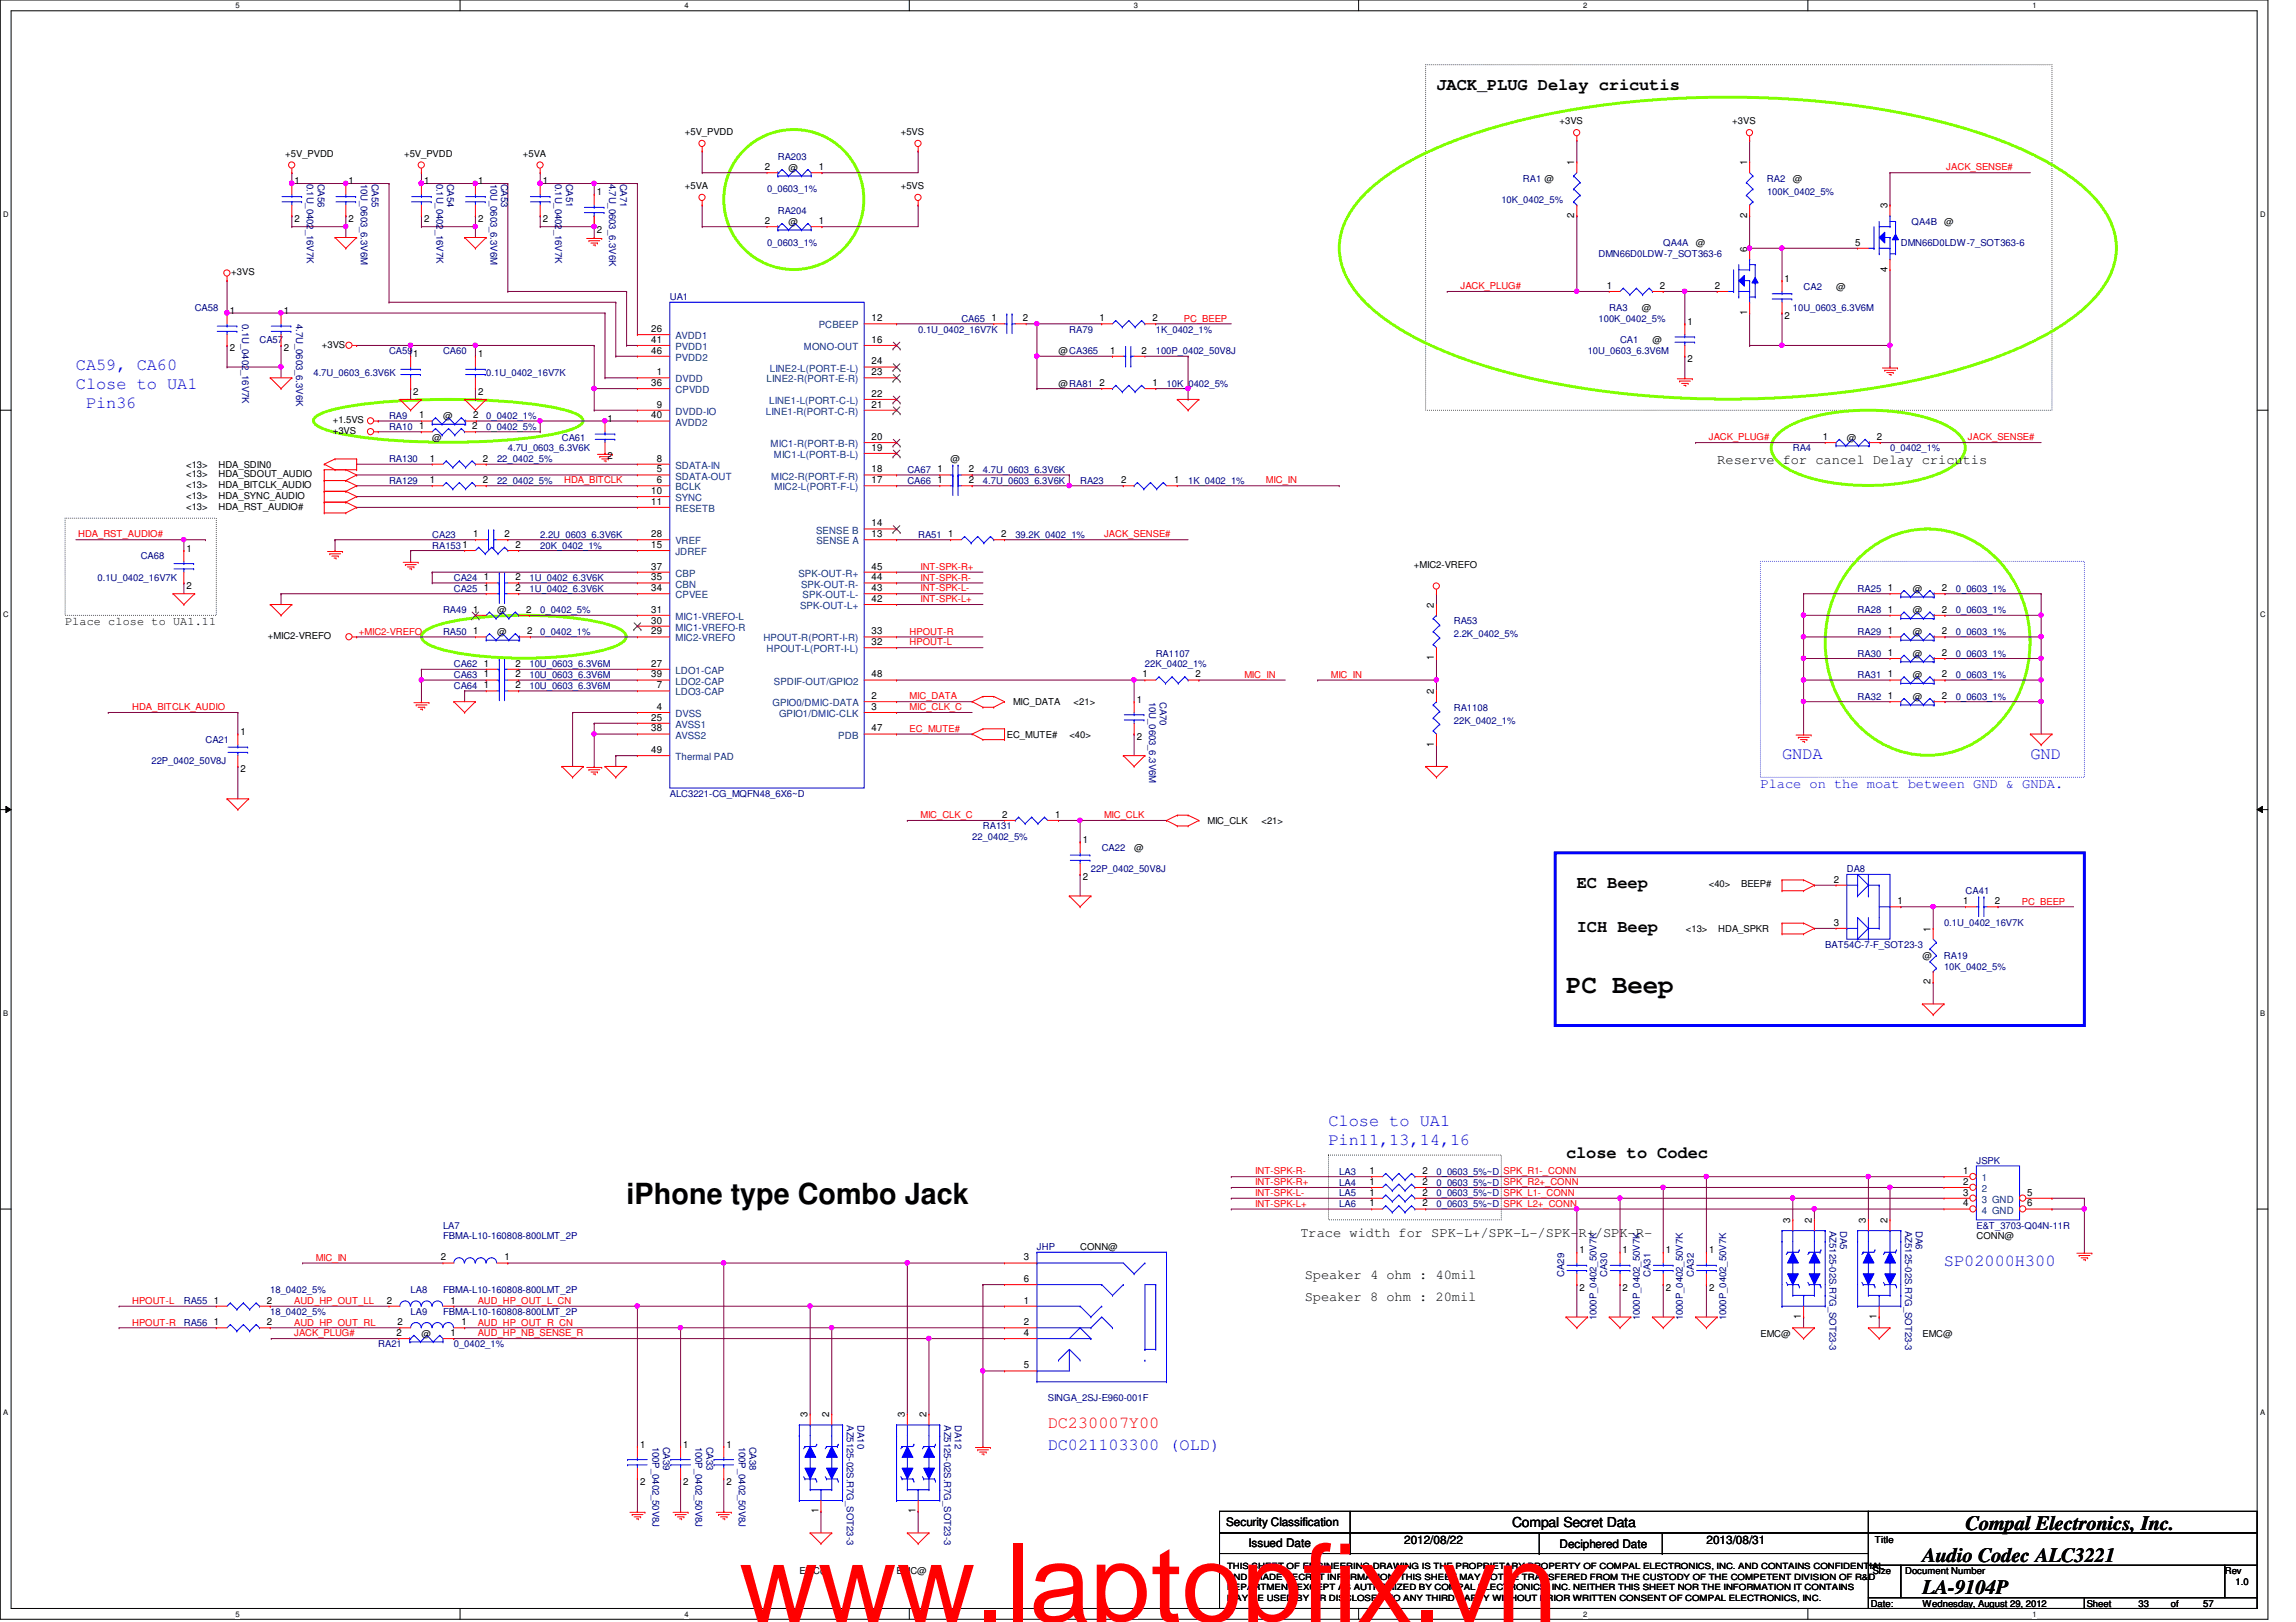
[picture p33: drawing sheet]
<svg xmlns="http://www.w3.org/2000/svg" width="297mm" height="210mm" viewBox="0 0 297 210" stroke-linecap="round" stroke-linejoin="round" font-family="sans-serif">
<defs><g id="words">
<text font-size="14.1" fill="#f00" x="95.6" y="209.9">www.laptopfix.vn</text>
<text font-size="3.8" x="81.1" y="155.8">iPhone type Combo Jack</text>
<text font-size="3.3" x="202.6" y="128.5">PC Beep</text>
<g font-size="2.6">
<text x="254.3" y="198">Compal Electronics, Inc.</text>
<text x="248.7" y="202.1">Audio Codec ALC3221</text>
<text x="248.7" y="206.3">LA-9104P</text>
</g>
<g font-size="2.2">
<text x="185.8" y="11.6">JACK_PLUG Delay cricutis</text>
<text x="204" y="115">EC Beep</text>
<text x="204" y="120.6">ICH Beep</text>
<text x="202.6" y="149.9">close to Codec</text>
</g>
<g font-size="2.2" fill="#00f">
<text x="9.8" y="47.9">CA59, CA60</text>
<text x="9.8" y="50.3">Close to UA1</text>
<text x="11.1" y="52.7">Pin36</text>
<text x="230.5" y="98.2">GNDA</text>
<text x="262.7" y="98.2">GND</text>
<text x="171.9" y="145.7">Close to UA1</text>
<text x="171.9" y="148.1">Pin11,13,14,16</text>
<text x="251.5" y="163.9">SP02000H300</text>
<text x="135.5" y="187.6">DC021103300 (OLD)</text>
</g>
<text font-size="2.2" fill="#f00" x="135.5" y="184.8">DC230007Y00</text>
<g font-size="1.8">
<text x="222.2" y="60.1">Reserve for cancel Delay cricutis</text>
<text x="168.2" y="160.1">Trace width for SPK-L+/SPK-L-/SPK-R+/SPK-R-</text>
<text x="168.8" y="165.6">Speaker 4 ohm : 40mil</text>
<text x="168.8" y="168.4">Speaker 8 ohm : 20mil</text>
<text x="195.6" y="197.6">Compal Secret Data</text>
</g>
<text font-size="1.8" fill="#00f" x="227.7" y="102">Place on the moat between GND &amp; GNDA.</text>
<g font-size="1.5">
<text x="8.4" y="80.9">Place close to UA1.11</text>
<text x="158.6" y="197.5">Security Classification</text>
<text x="161.5" y="200.2">Issued Date</text>
<text x="181.6" y="199.8">2012/08/22</text>
<text x="201.8" y="200.3">Deciphered Date</text>
<text x="220.8" y="199.8">2013/08/31</text>
</g>
<g font-size="1.3">
<text x="38.1" y="23.9">1</text>
<text x="45.1" y="23.9">1</text>
<text x="54.9" y="23.9">1</text>
<text x="61.8" y="23.9">1</text>
<text x="70.2" y="23.9">1</text>
<text x="98.9" y="22">2</text>
<text x="105.9" y="22">1</text>
<text x="203.7" y="21.4" transform="rotate(-90 203.7 21.4)">1</text>
<text x="226" y="21.4" transform="rotate(-90 226 21.4)">1</text>
<text x="38.1" y="28.7">2</text>
<text x="45.1" y="28.7">2</text>
<text x="54.9" y="28.7">2</text>
<text x="61.8" y="28.7">2</text>
<text x="70.2" y="28.7">2</text>
<text x="77.2" y="25.3">1</text>
<text x="98.9" y="29">2</text>
<text x="105.9" y="29">1</text>
<text x="203.7" y="28.2" transform="rotate(-90 203.7 28.2)">2</text>
<text x="226" y="28.2" transform="rotate(-90 226 28.2)">2</text>
<text x="244.2" y="27" transform="rotate(-90 244.2 27)">3</text>
<text x="77.2" y="30.1">2</text>
<text x="226" y="32.6" transform="rotate(-90 226 32.6)">6</text>
<text x="240" y="31.8">5</text>
<text x="244.2" y="35.2" transform="rotate(-90 244.2 35.2)">4</text>
<text x="29.7" y="40.6">1</text>
<text x="36.7" y="40.6">1</text>
<text x="112.8" y="41.6">12</text>
<text x="128.3" y="41.6">1</text>
<text x="132.3" y="41.6">2</text>
<text x="142.2" y="41.6">1</text>
<text x="149.1" y="41.6">2</text>
<text x="207.9" y="37.4">1</text>
<text x="214.8" y="37.4">2</text>
<text x="221.9" y="37.4">2</text>
<text x="226" y="40.8" transform="rotate(-90 226 40.8)">1</text>
<text x="230.9" y="36.4">1</text>
<text x="230.9" y="41.3">2</text>
<text x="29.7" y="45.5">2</text>
<text x="36.7" y="45.5">2</text>
<text x="53.5" y="46.2">1</text>
<text x="61.8" y="46.2">1</text>
<text x="84.2" y="43">26</text>
<text x="84.2" y="44.4">41</text>
<text x="84.2" y="45.8">46</text>
<text x="112.8" y="47.2">24</text>
<text x="112.8" y="44.4">16</text>
<text x="143.6" y="45.8">1</text>
<text x="147.7" y="45.8">2</text>
<text x="218.3" y="42">1</text>
<text x="218.3" y="46.9">2</text>
<text x="53.5" y="51.1">2</text>
<text x="61.8" y="51.1">2</text>
<text x="84.2" y="50">36</text>
<text x="85" y="52.7">9</text>
<text x="85" y="48.6">1</text>
<text x="112.8" y="51.4">22</text>
<text x="112.8" y="52.7">21</text>
<text x="112.8" y="48.6">23</text>
<text x="142.2" y="50">2</text>
<text x="149.1" y="50">1</text>
<text x="54.2" y="54.1">1</text>
<text x="54.2" y="55.5">1</text>
<text x="55.6" y="59.7">1</text>
<text x="61.1" y="55.5">2</text>
<text x="61.2" y="54.1">2</text>
<text x="62.5" y="59.7">2</text>
<text x="78.6" y="54.6">1</text>
<text x="78.6" y="59.4">2</text>
<text x="84.2" y="54.1">40</text>
<text x="85" y="59.7">8</text>
<text x="112.8" y="56.9">20</text>
<text x="112.8" y="58.3">19</text>
<text x="235.8" y="56.9">1</text>
<text x="242.8" y="56.9">2</text>
<text x="55.6" y="62.5">1</text>
<text x="62.5" y="62.5">2</text>
<text x="84.2" y="65.3">11</text>
<text x="84.2" y="63.9">10</text>
<text x="85" y="62.5">6</text>
<text x="85" y="61.1">5</text>
<text x="112.8" y="61.1">18</text>
<text x="112.8" y="62.5">17</text>
<text x="121.3" y="62.5">1</text>
<text x="121.3" y="61.1">1</text>
<text x="125.3" y="62.5">2</text>
<text x="125.3" y="61.1">2</text>
<text x="145" y="62.5">2</text>
<text x="151.9" y="62.5">1</text>
<text x="24.1" y="71.4">1</text>
<text x="61.2" y="69.5">1</text>
<text x="65.3" y="69.5">2</text>
<text x="66.7" y="70.9">2</text>
<text x="84.2" y="69.5">28</text>
<text x="84.2" y="70.9">15</text>
<text x="112.8" y="68.1">14</text>
<text x="112.8" y="69.5">13</text>
<text x="122.7" y="69.5">1</text>
<text x="129.5" y="69.5">2</text>
<text x="24.1" y="76.2">2</text>
<text x="62.6" y="75.1">1</text>
<text x="62.6" y="76.5">1</text>
<text x="66.7" y="75.1">2</text>
<text x="66.7" y="76.5">2</text>
<text x="84.2" y="73.7">37</text>
<text x="84.2" y="75.1">35</text>
<text x="84.2" y="76.5">34</text>
<text x="112.8" y="76.5">43</text>
<text x="112.8" y="75.1">44</text>
<text x="112.8" y="73.7">45</text>
<text x="112.8" y="77.9">42</text>
<text x="244.2" y="76.5">1</text>
<text x="251.2" y="76.5">2</text>
<text x="61.2" y="82.1">1</text>
<text x="61.2" y="79.3">1</text>
<text x="68.1" y="79.3">2</text>
<text x="68.2" y="82.1">2</text>
<text x="84.2" y="82.1">29</text>
<text x="84.2" y="80.7">30</text>
<text x="84.2" y="79.3">31</text>
<text x="112.8" y="83.5">32</text>
<text x="112.8" y="82.1">33</text>
<text x="185.5" y="78.7" transform="rotate(-90 185.5 78.7)">2</text>
<text x="244.2" y="79.3">1</text>
<text x="244.2" y="82.1">1</text>
<text x="251.2" y="79.3">2</text>
<text x="251.2" y="82.1">2</text>
<text x="62.6" y="86.3">1</text>
<text x="62.6" y="89.1">1</text>
<text x="62.6" y="87.7">1</text>
<text x="66.7" y="86.3">2</text>
<text x="66.7" y="89.1">2</text>
<text x="66.7" y="87.7">2</text>
<text x="84.2" y="86.3">27</text>
<text x="84.2" y="87.7">39</text>
<text x="85" y="89.1">7</text>
<text x="112.8" y="87.7">48</text>
<text x="147.8" y="87.7">1</text>
<text x="154.7" y="87.7">2</text>
<text x="185.5" y="89.8" transform="rotate(-90 185.5 89.8)">2</text>
<text x="185.5" y="85.5" transform="rotate(-90 185.5 85.5)">1</text>
<text x="244.2" y="87.7">1</text>
<text x="244.2" y="84.9">1</text>
<text x="251.2" y="87.7">2</text>
<text x="251.2" y="84.9">2</text>
<text x="31.1" y="95.1">1</text>
<text x="84.2" y="93.3">25</text>
<text x="84.2" y="94.7">38</text>
<text x="85" y="91.9">4</text>
<text x="112.8" y="94.7">47</text>
<text x="112.8" y="90.5">2</text>
<text x="112.8" y="91.9">3</text>
<text x="147.1" y="90.9">1</text>
<text x="147.1" y="95.8">2</text>
<text x="244.2" y="90.5">1</text>
<text x="251.2" y="90.5">2</text>
<text x="31.1" y="99.9">2</text>
<text x="84.2" y="97.5">49</text>
<text x="185.5" y="96.6" transform="rotate(-90 185.5 96.6)">1</text>
<text x="129.7" y="105.8">2</text>
<text x="136.5" y="105.8">1</text>
<text x="140.1" y="109.1">1</text>
<text x="140.1" y="113.9">2</text>
<text x="237.2" y="114.2">2</text>
<text x="237.2" y="119.8">3</text>
<text x="245.5" y="117">1</text>
<text x="254" y="117">1</text>
<text x="258.1" y="117">2</text>
<text x="249.8" y="120.6" transform="rotate(-90 249.8 120.6)">1</text>
<text x="249.8" y="127.4" transform="rotate(-90 249.8 127.4)">2</text>
<text x="177.2" y="151.9">1</text>
<text x="177.2" y="154.7">1</text>
<text x="177.2" y="153.3">1</text>
<text x="184" y="151.9">2</text>
<text x="184" y="154.7">2</text>
<text x="184" y="153.3">2</text>
<text x="254" y="151.9">1</text>
<text x="254" y="153.3">2</text>
<text x="254" y="154.7">3</text>
<text x="262.2" y="154.7">5</text>
<text x="177.2" y="156.1">1</text>
<text x="184" y="156.1">2</text>
<text x="231.6" y="158.3" transform="rotate(-90 231.6 158.3)">3</text>
<text x="234.4" y="158.3" transform="rotate(-90 234.4 158.3)">2</text>
<text x="241.4" y="158.3" transform="rotate(-90 241.4 158.3)">3</text>
<text x="244.2" y="158.3" transform="rotate(-90 244.2 158.3)">2</text>
<text x="254" y="156.1">4</text>
<text x="262.2" y="156.1">6</text>
<text x="57" y="163.1">2</text>
<text x="65.3" y="163.1">1</text>
<text x="132.5" y="165.9">6</text>
<text x="132.5" y="163.1">3</text>
<text x="204.3" y="162.2">1</text>
<text x="204.3" y="167">2</text>
<text x="209.9" y="162.2">1</text>
<text x="209.9" y="167">2</text>
<text x="215.5" y="162.2">1</text>
<text x="215.5" y="167">2</text>
<text x="221.1" y="162.2">1</text>
<text x="221.1" y="167">2</text>
<text x="27.7" y="168.7">1</text>
<text x="27.7" y="171.5">1</text>
<text x="34.5" y="168.7">2</text>
<text x="34.5" y="171.5">2</text>
<text x="50" y="168.7">2</text>
<text x="51.3" y="172.9">2</text>
<text x="51.4" y="171.5">2</text>
<text x="58.3" y="168.7">1</text>
<text x="58.3" y="172.9">1</text>
<text x="59.7" y="171.5">1</text>
<text x="132.5" y="168.7">1</text>
<text x="132.5" y="171.5">2</text>
<text x="132.5" y="172.9">4</text>
<text x="233" y="170.7" transform="rotate(-90 233 170.7)">1</text>
<text x="242.8" y="170.7" transform="rotate(-90 242.8 170.7)">1</text>
<text x="132.5" y="177.1">5</text>
<text x="104.5" y="183.4" transform="rotate(-90 104.5 183.4)">3</text>
<text x="107.3" y="183.4" transform="rotate(-90 107.3 183.4)">2</text>
<text x="117" y="183.4" transform="rotate(-90 117 183.4)">3</text>
<text x="119.8" y="183.4" transform="rotate(-90 119.8 183.4)">2</text>
<text x="82.8" y="187.3">1</text>
<text x="88.4" y="187.3">1</text>
<text x="94" y="187.3">1</text>
<text x="82.8" y="192.2">2</text>
<text x="88.4" y="192.2">2</text>
<text x="94" y="192.2">2</text>
<text x="105.9" y="195.8" transform="rotate(-90 105.9 195.8)">1</text>
<text x="118.4" y="195.8" transform="rotate(-90 118.4 195.8)">1</text>
</g>
<g font-size="1.3" fill="#004080">
<text x="87.4" y="43.9">AVDD1</text>
<text x="87.4" y="45.3">PVDD1</text>
<text x="87.4" y="46.7">PVDD2</text>
<text x="104" y="45.3">MONO-OUT</text>
<text x="105.9" y="42.5">PCBEEP</text>
<text x="87.4" y="50.9">CPVDD</text>
<text x="87.4" y="53.7">DVDD-IO</text>
<text x="87.4" y="49.5">DVDD</text>
<text x="99.1" y="53.7">LINE1-R(PORT-C-R)</text>
<text x="99.2" y="49.5">LINE2-R(PORT-E-R)</text>
<text x="99.5" y="52.3">LINE1-L(PORT-C-L)</text>
<text x="99.6" y="48.1">LINE2-L(PORT-E-L)</text>
<text x="87.4" y="55.1">AVDD2</text>
<text x="99.7" y="57.9">MIC1-R(PORT-B-R)</text>
<text x="100.1" y="59.3">MIC1-L(PORT-B-L)</text>
<text x="87.4" y="64.9">SYNC</text>
<text x="87.4" y="60.7">SDATA-IN</text>
<text x="87.4" y="63.5">BCLK</text>
<text x="87.4" y="62.1">SDATA-OUT</text>
<text x="99.8" y="62.1">MIC2-R(PORT-F-R)</text>
<text x="100.2" y="63.5">MIC2-L(PORT-F-L)</text>
<text x="87.4" y="70.4">VREF</text>
<text x="87.4" y="71.8">JDREF</text>
<text x="87.4" y="66.3">RESETB</text>
<text x="105.6" y="69">SENSE B</text>
<text x="105.6" y="70.4">SENSE A</text>
<text x="87.4" y="74.6">CBP</text>
<text x="87.4" y="76">CBN</text>
<text x="87.4" y="77.4">CPVEE</text>
<text x="103.3" y="74.6">SPK-OUT-R+</text>
<text x="103.6" y="76">SPK-OUT-R-</text>
<text x="103.8" y="77.4">SPK-OUT-L-</text>
<text x="87.4" y="83">MIC2-VREFO</text>
<text x="87.4" y="81.6">MIC1-VREFO-R</text>
<text x="87.4" y="80.2">MIC1-VREFO-L</text>
<text x="98.8" y="83">HPOUT-R(PORT-I-R)</text>
<text x="103.5" y="78.8">SPK-OUT-L+</text>
<text x="87.4" y="87.2">LDO1-CAP</text>
<text x="87.4" y="88.6">LDO2-CAP</text>
<text x="99.2" y="84.4">HPOUT-L(PORT-I-L)</text>
<text x="100.1" y="88.6">SPDIF-OUT/GPIO2</text>
<text x="87.4" y="94.2">AVSS1</text>
<text x="87.4" y="95.6">AVSS2</text>
<text x="87.4" y="90">LDO3-CAP</text>
<text x="87.4" y="92.8">DVSS</text>
<text x="99.9" y="91.4">GPIO0/DMIC-DATA</text>
<text x="100.8" y="92.8">GPIO1/DMIC-CLK</text>
<text x="108.5" y="95.6">PDB</text>
<text x="87.4" y="98.4">Thermal PAD</text>
<text x="256.4" y="152.9">1</text>
<text x="256.4" y="154.3">2</text>
<text x="256.4" y="155.7">3 GND</text>
<text x="256.4" y="157.1">4 GND</text>
</g>
<g font-size="1.2">
<text x="88.6" y="17.5">+5V_PVDD</text>
<text x="116.5" y="17.5">+5VS</text>
<text x="201.8" y="16.1">+3VS</text>
<text x="224.1" y="16.1">+3VS</text>
<text x="36.9" y="20.3">+5V_PVDD</text>
<text x="52.3" y="20.3">+5V_PVDD</text>
<text x="67.6" y="20.3">+5VA</text>
<text x="102" y="22.1">@</text>
<text x="232" y="23.5">@</text>
<text x="88.6" y="24.5">+5VA</text>
<text x="102" y="29.1">@</text>
<text x="116.5" y="24.5">+5VS</text>
<text x="251.5" y="29.1">@</text>
<text x="29.9" y="35.6">+3VS</text>
<text x="219.4" y="31.9">@</text>
<text x="212.4" y="40.3">@</text>
<text x="237.5" y="37.5">@</text>
<text x="41.7" y="45">+3VS</text>
<text x="137" y="45.8">@CA365</text>
<text x="213.8" y="44.5">@</text>
<text x="137" y="50">@RA81</text>
<text x="43" y="54.8">+1.5VS</text>
<text x="43" y="56.2">+3VS</text>
<text x="55.9" y="57">@</text>
<text x="57.3" y="54.2">@</text>
<text x="123" y="59.8">@</text>
<text x="238.9" y="57">@</text>
<text x="24.1" y="61.8">&lt;13&gt;</text>
<text x="24.1" y="63.2">&lt;13&gt;</text>
<text x="24.1" y="64.6">&lt;13&gt;</text>
<text x="24.1" y="66">&lt;13&gt;</text>
<text x="24.1" y="60.5">&lt;13&gt;</text>
<text x="28.3" y="61.8">HDA_SDOUT_AUDIO</text>
<text x="28.3" y="63.2">HDA_BITCLK_AUDIO</text>
<text x="28.3" y="64.6">HDA_SYNC_AUDIO</text>
<text x="28.3" y="66">HDA_RST_AUDIO#</text>
<text x="28.3" y="60.5">HDA_SDIN0</text>
<text x="182.9" y="73.5">+MIC2-VREFO</text>
<text x="247.4" y="76.6">@</text>
<text x="34.7" y="82.7">+MIC2-VREFO</text>
<text x="64.3" y="82.2">@</text>
<text x="64.3" y="79.4">@</text>
<text x="247.4" y="79.4">@</text>
<text x="247.4" y="82.2">@</text>
<text x="247.4" y="87.8">@</text>
<text x="247.4" y="85">@</text>
<text x="130.3" y="95.5">EC_MUTE#</text>
<text x="131.1" y="91.3">MIC_DATA</text>
<text x="138.3" y="95.5">&lt;40&gt;</text>
<text x="138.9" y="91.3">&lt;21&gt;</text>
<text x="247.4" y="90.6">@</text>
<text x="156.2" y="106.6">MIC_CLK</text>
<text x="163.2" y="106.6">&lt;21&gt;</text>
<text x="146.7" y="110.1">@</text>
<text x="221.1" y="114.9">&lt;40&gt;</text>
<text x="225.3" y="114.9">BEEP#</text>
<text x="218.1" y="120.6">&lt;13&gt;</text>
<text x="222.3" y="120.6">HDA_SPKR</text>
<text x="248.7" y="124.1">@</text>
<text x="139.7" y="161.8">CONN@</text>
<text x="255.7" y="160.4">CONN@</text>
<text x="54.5" y="173">@</text>
<text x="227.7" y="173">EMC@</text>
<text x="248.7" y="173">EMC@</text>
<text x="103.4" y="203.7">EMC@</text>
<text x="116" y="203.7">EMC@</text>
<text x="242.3" y="203.7">Size</text>
<text x="242.6" y="199.6">Title</text>
<text x="246.5" y="203.7">Document Number</text>
<text x="287.8" y="203.7">Rev</text>
<text x="242" y="207.9">Date:</text>
<text x="248.7" y="207.9">Wednesday, August 29, 2012</text>
<text x="270" y="207.9">Sheet</text>
<text x="276.7" y="207.9">33</text>
<text x="280.8" y="207.9">of</text>
<text x="285" y="207.9">57</text>
<text x="289.2" y="205.1">1.0</text>
</g>
<g font-size="1.2" fill="#000080">
<text x="39.7" y="23.7" transform="rotate(90 39.7 23.7)">0.1U_0402_16V7K</text>
<text x="41.1" y="23.7" transform="rotate(90 41.1 23.7)">CA56</text>
<text x="46.7" y="23.7" transform="rotate(90 46.7 23.7)">10U_0603_6.3V6M</text>
<text x="48.1" y="23.7" transform="rotate(90 48.1 23.7)">CA55</text>
<text x="56.5" y="23.7" transform="rotate(90 56.5 23.7)">0.1U_0402_16V7K</text>
<text x="57.9" y="23.7" transform="rotate(90 57.9 23.7)">CA54</text>
<text x="63.5" y="23.7" transform="rotate(90 63.5 23.7)">10U_0603_6.3V6M</text>
<text x="64.9" y="23.7" transform="rotate(90 64.9 23.7)">CA53</text>
<text x="71.8" y="23.7" transform="rotate(90 71.8 23.7)">0.1U_0402_16V7K</text>
<text x="73.2" y="23.7" transform="rotate(90 73.2 23.7)">CA51</text>
<text x="78.8" y="23.7" transform="rotate(90 78.8 23.7)">4.7U_0603_6.3V6K</text>
<text x="80.2" y="23.7" transform="rotate(90 80.2 23.7)">CA71</text>
<text x="100.6" y="20.7">RA203</text>
<text x="197" y="23.5">RA1 @</text>
<text x="228.6" y="23.5">RA2</text>
<text x="99.2" y="24.9">0_0603_1%</text>
<text x="100.6" y="27.7">RA204</text>
<text x="194.2" y="26.3">10K_0402_5%</text>
<text x="228.6" y="25.2">100K_0402_5%</text>
<text x="247.3" y="29.1">QA4B</text>
<text x="99.2" y="31.9">0_0603_1%</text>
<text x="206.8" y="33.3">DMN66D0LDW-7_SOT363-6</text>
<text x="215.2" y="31.9">QA4A</text>
<text x="245.9" y="31.9">DMN66D0LDW-7_SOT363-6</text>
<text x="25.2" y="40.3">CA58</text>
<text x="31.3" y="41.9" transform="rotate(90 31.3 41.9)">0.1U_0402_16V7K</text>
<text x="38.3" y="41.9" transform="rotate(90 38.3 41.9)">4.7U_0603_6.3V6K</text>
<text x="86.7" y="38.9">UA1</text>
<text x="124.4" y="41.7">CA65</text>
<text x="206.8" y="41.7">100K_0402_5%</text>
<text x="208.2" y="40.3">RA3</text>
<text x="232" y="40.3">10U_0603_6.3V6M</text>
<text x="233.3" y="37.5">CA2</text>
<text x="33.6" y="44.4">CA57</text>
<text x="50.3" y="45.8">CA59</text>
<text x="57.3" y="45.8">CA60</text>
<text x="118.8" y="43.1">0.1U_0402_16V7K</text>
<text x="138.3" y="43.1">RA79</text>
<text x="149.5" y="43.1">1K_0402_1%</text>
<text x="149.5" y="45.8">100P_0402_50V8J</text>
<text x="205.4" y="45.8">10U_0603_6.3V6M</text>
<text x="209.6" y="44.4">CA1</text>
<text x="40.6" y="48.6">4.7U_0603_6.3V6K</text>
<text x="62.9" y="48.6">0.1U_0402_16V7K</text>
<text x="150.9" y="50">10K_0402_5%</text>
<text x="50.3" y="54.2">RA9</text>
<text x="50.3" y="59.8">RA130</text>
<text x="50.3" y="55.6">RA10</text>
<text x="62.9" y="54.2">0_0402_1%</text>
<text x="62.9" y="55.6">0_0402_5%</text>
<text x="64.3" y="59.8">22_0402_5%</text>
<text x="65.7" y="58.4">4.7U_0603_6.3V6K</text>
<text x="72.7" y="57">CA61</text>
<text x="231.9" y="58.4">RA4</text>
<text x="244.5" y="58.4">0_0402_1%</text>
<text x="50.3" y="62.6">RA129</text>
<text x="64.3" y="62.6">22_0402_5%</text>
<text x="117.4" y="62.6">CA66</text>
<text x="117.4" y="61.2">CA67</text>
<text x="127.2" y="62.6">4.7U_0603_6.3V6K</text>
<text x="127.2" y="61.2">4.7U_0603_6.3V6K</text>
<text x="139.7" y="62.6">RA23</text>
<text x="153.7" y="62.6">1K_0402_1%</text>
<text x="55.9" y="69.6">CA23</text>
<text x="55.9" y="71">RA1531</text>
<text x="69.9" y="69.6">2.2U_0603_6.3V6K</text>
<text x="69.9" y="71">20K_0402_1%</text>
<text x="118.8" y="69.6">RA51</text>
<text x="131.4" y="69.6">39.2K_0402_1%</text>
<text x="12.6" y="75.2">0.1U_0402_16V7K</text>
<text x="18.2" y="72.4">CA68</text>
<text x="58.7" y="75.2">CA24</text>
<text x="58.7" y="76.6">CA25</text>
<text x="68.5" y="75.2">1U_0402_6.3V6K</text>
<text x="68.5" y="76.6">1U_0402_6.3V6K</text>
<text x="240.3" y="76.6">RA25</text>
<text x="253" y="76.6">0_0603_1%</text>
<text x="57.3" y="82.2">RA50</text>
<text x="57.3" y="79.4">RA49</text>
<text x="69.9" y="82.2">0_0402_1%</text>
<text x="69.9" y="79.4">0_0402_5%</text>
<text x="188.1" y="80.8">RA53</text>
<text x="188.1" y="82.5">2.2K_0402_5%</text>
<text x="240.3" y="79.4">RA28</text>
<text x="240.3" y="82.2">RA29</text>
<text x="253" y="79.4">0_0603_1%</text>
<text x="253" y="82.2">0_0603_1%</text>
<text x="58.7" y="86.4">CA62</text>
<text x="58.7" y="89.2">CA64</text>
<text x="58.7" y="87.8">CA63</text>
<text x="68.5" y="86.4">10U_0603_6.3V6M</text>
<text x="68.5" y="89.2">10U_0603_6.3V6M</text>
<text x="68.5" y="87.8">10U_0603_6.3V6M</text>
<text x="148.1" y="86.4">22K_0402_1%</text>
<text x="149.5" y="85">RA1107</text>
<text x="240.3" y="87.8">RA31</text>
<text x="240.3" y="85">RA30</text>
<text x="253" y="87.8">0_0603_1%</text>
<text x="253" y="85">0_0603_1%</text>
<text x="148.7" y="90.8" transform="rotate(90 148.7 90.8)">10U_0603_6.3V6M</text>
<text x="150.1" y="90.8" transform="rotate(90 150.1 90.8)">CA70</text>
<text x="188.1" y="91.9">RA1108</text>
<text x="188.1" y="93.6">22K_0402_1%</text>
<text x="240.3" y="90.6">RA32</text>
<text x="253" y="90.6">0_0603_1%</text>
<text x="19.6" y="98.9">22P_0402_50V8J</text>
<text x="26.6" y="96.1">CA21</text>
<text x="86.7" y="103.1">ALC3221-CG_MQFN48_6X6~D</text>
<text x="127.2" y="107.3">RA131</text>
<text x="125.8" y="108.7">22_0402_5%</text>
<text x="141.1" y="112.9">22P_0402_50V8J</text>
<text x="142.5" y="110.1">CA22</text>
<text x="238.9" y="112.9">DA8</text>
<text x="251.5" y="119.9">0.1U_0402_16V7K</text>
<text x="254.3" y="115.7">CA41</text>
<text x="236.1" y="122.7">BAT54C-7-F_SOT23-3</text>
<text x="251.5" y="124.1">RA19</text>
<text x="251.5" y="125.5">10K_0402_5%</text>
<text x="173.3" y="152">LA3</text>
<text x="173.3" y="154.8">LA5</text>
<text x="173.3" y="153.4">LA4</text>
<text x="185.8" y="152">0_0603_5%~D</text>
<text x="185.8" y="154.8">0_0603_5%~D</text>
<text x="185.8" y="153.4">0_0603_5%~D</text>
<text x="255.7" y="150.6">JSPK</text>
<text x="57.3" y="159">LA7</text>
<text x="57.3" y="160.4">FBMA-L10-160808-800LMT_2P</text>
<text x="134.2" y="161.8">JHP</text>
<text x="173.3" y="156.2">LA6</text>
<text x="185.8" y="156.2">0_0603_5%~D</text>
<text x="236.7" y="159.3" transform="rotate(90 236.7 159.3)">AZ5125-02S.R7G_SOT23-3</text>
<text x="238.1" y="159.3" transform="rotate(90 238.1 159.3)">DA5</text>
<text x="246.5" y="159.3" transform="rotate(90 246.5 159.3)">AZ5125-02S.R7G_SOT23-3</text>
<text x="247.9" y="159.3" transform="rotate(90 247.9 159.3)">DA6</text>
<text x="255.7" y="159">E&amp;T_3703-Q04N-11R</text>
<text x="35" y="167.4">18_0402_5%</text>
<text x="53.1" y="167.4">LA8</text>
<text x="57.3" y="167.4">FBMA-L10-160808-800LMT_2P</text>
<text x="202.3" y="165.3" transform="rotate(-90 202.3 165.3)">CA29</text>
<text x="207.9" y="165.3" transform="rotate(-90 207.9 165.3)">CA30</text>
<text x="213.5" y="165.3" transform="rotate(-90 213.5 165.3)">CA31</text>
<text x="219.1" y="165.3" transform="rotate(-90 219.1 165.3)">CA32</text>
<text x="23.8" y="168.8">RA55</text>
<text x="23.8" y="171.6">RA56</text>
<text x="35" y="170.2">18_0402_5%</text>
<text x="53.1" y="170.2">LA9</text>
<text x="57.3" y="170.2">FBMA-L10-160808-800LMT_2P</text>
<text x="206.5" y="170.9" transform="rotate(-90 206.5 170.9)">1000P_0402_50V7K</text>
<text x="212.1" y="170.9" transform="rotate(-90 212.1 170.9)">1000P_0402_50V7K</text>
<text x="217.7" y="170.9" transform="rotate(-90 217.7 170.9)">1000P_0402_50V7K</text>
<text x="223.3" y="170.9" transform="rotate(-90 223.3 170.9)">1000P_0402_50V7K</text>
<text x="48.9" y="174.4">RA21</text>
<text x="58.7" y="174.4">0_0402_1%</text>
<text x="109.6" y="184.4" transform="rotate(90 109.6 184.4)">AZ5125-02S.R7G_SOT23-3</text>
<text x="111" y="184.4" transform="rotate(90 111 184.4)">DA10</text>
<text x="122.1" y="184.4" transform="rotate(90 122.1 184.4)">AZ5125-02S.R7G_SOT23-3</text>
<text x="123.5" y="184.4" transform="rotate(90 123.5 184.4)">DA12</text>
<text x="135.6" y="181.4">SINGA_2SJ-E960-001F</text>
<text x="84.4" y="187.2" transform="rotate(90 84.4 187.2)">100P_0402_50V8J</text>
<text x="85.8" y="187.2" transform="rotate(90 85.8 187.2)">CA39</text>
<text x="90" y="187.2" transform="rotate(90 90 187.2)">100P_0402_50V8J</text>
<text x="91.4" y="187.2" transform="rotate(90 91.4 187.2)">CA33</text>
<text x="95.6" y="187.2" transform="rotate(90 95.6 187.2)">100P_0402_50V8J</text>
<text x="97" y="187.2" transform="rotate(90 97 187.2)">CA38</text>
</g>
<g font-size="1.2" fill="#f00">
<text x="251.8" y="22.1">JACK_SENSE#</text>
<text x="153.2" y="41.6">PC_BEEP</text>
<text x="188.9" y="37.4">JACK_PLUG#</text>
<text x="221.1" y="57">JACK_PLUG#</text>
<text x="254.6" y="57">JACK_SENSE#</text>
<text x="73" y="62.6">HDA_BITCLK</text>
<text x="163.8" y="62.6">MIC_IN</text>
<text x="10.1" y="69.6">HDA_RST_AUDIO#</text>
<text x="142.8" y="69.6">JACK_SENSE#</text>
<text x="119.1" y="75.1">INT-SPK-R-</text>
<text x="119.1" y="73.7">INT-SPK-R+</text>
<text x="119.1" y="76.5">INT-SPK-L-</text>
<text x="119.1" y="77.9">INT-SPK-L+</text>
<text x="46.4" y="82.1">+MIC2-VREFO</text>
<text x="117.7" y="83.5">HPOUT-L</text>
<text x="117.7" y="82.1">HPOUT-R</text>
<text x="161" y="87.7">MIC_IN</text>
<text x="172.2" y="87.7">MIC_IN</text>
<text x="17.1" y="91.9">HDA_BITCLK_AUDIO</text>
<text x="117.7" y="94.7">EC_MUTE#</text>
<text x="117.7" y="91.9">MIC_CLK_C</text>
<text x="117.7" y="90.5">MIC_DATA</text>
<text x="119.1" y="105.9">MIC_CLK_C</text>
<text x="142.8" y="105.9">MIC_CLK</text>
<text x="261.6" y="117.1">PC_BEEP</text>
<text x="162.4" y="154.8">INT-SPK-L-</text>
<text x="162.4" y="153.4">INT-SPK-R+</text>
<text x="162.4" y="152">INT-SPK-R-</text>
<text x="194.5" y="152">SPK_R1-_CONN</text>
<text x="194.5" y="154.8">SPK_L1-_CONN</text>
<text x="194.5" y="153.4">SPK_R2+_CONN</text>
<text x="162.4" y="156.2">INT-SPK-L+</text>
<text x="194.5" y="156.2">SPK_L2+_CONN</text>
<text x="40.8" y="163.2">MIC_IN</text>
<text x="17.1" y="168.7">HPOUT-L</text>
<text x="17.1" y="171.5">HPOUT-R</text>
<text x="38.1" y="168.7">AUD_HP_OUT_LL</text>
<text x="38.1" y="171.5">AUD_HP_OUT_RL</text>
<text x="38.1" y="172.9">JACK_PLUG#</text>
<text x="61.8" y="168.7">AUD_HP_OUT_L_CN</text>
<text x="61.8" y="171.5">AUD_HP_OUT_R_CN</text>
<text x="61.8" y="172.9">AUD_HP_NB_SENSE_R</text>
</g>
<g font-size="1.1">
<text x="158.7" y="203.1">THIS SHEET OF ENGINEERING DRAWING IS THE PROPRIETARY PROPERTY OF COMPAL ELECTRONICS, INC. AND CONTAINS CONFIDENTIAL</text>
<text x="158.8" y="204.4">AND TRADE SECRET INFORMATION. THIS SHEET MAY NOT BE TRANSFERED FROM THE CUSTODY OF THE COMPETENT DIVISION OF R&amp;D</text>
<text x="158.8" y="205.8">DEPARTMENT EXCEPT AS AUTHORIZED BY COMPAL ELECTRONICS, INC. NEITHER THIS SHEET NOR THE INFORMATION IT CONTAINS</text>
<text x="158.8" y="207.1">MAY BE USED BY OR DISCLOSED TO ANY THIRD PARTY WITHOUT PRIOR WRITTEN CONSENT OF COMPAL ELECTRONICS, INC.</text>
</g>
<g font-size="1">
<text x="30.5" y="1.1">5</text>
<text x="88.6" y="1.1">4</text>
<text x="146.7" y="1.1">3</text>
<text x="204.8" y="1.1">2</text>
<text x="262.9" y="1.1">1</text>
<text x=".4" y="28.1">D</text>
<text x="292.4" y="28.1">D</text>
<text x=".4" y="79.8">C</text>
<text x="292.4" y="79.8">C</text>
<text x=".4" y="131.5">B</text>
<text x="292.4" y="131.5">B</text>
<text x=".4" y="183.2">A</text>
<text x="292.4" y="183.2">A</text>
<text x="30.5" y="209.2">5</text>
<text x="88.6" y="209.2">4</text>
<text x="146.7" y="209.2">3</text>
<text x="204.8" y="209.2">2</text>
<text x="262.9" y="209.2">1</text>
</g>
</g></defs>
<path d="M0 0h293.4v209.5h-293.4zM1.4 1.4h290.6v206.8h-290.6z" fill="none" stroke="#000" stroke-width=".13"/>
<g fill="#fff">
<path d="M30.5 .2h.5v1.1h-.5z"/>
<path d="M30.5 208.3h.5v1.1h-.5z"/>
</g>
<path d="M59.5 0v1.4M59.5 208.2v1.3" fill="none" stroke="#000" stroke-width=".13"/>
<g fill="#fff">
<path d="M88.6 .2h.5v1.1h-.5z"/>
<path d="M88.6 208.3h.5v1.1h-.5z"/>
</g>
<path d="M117.6 0v1.4M117.6 208.2v1.3" fill="none" stroke="#000" stroke-width=".13"/>
<g fill="#fff">
<path d="M146.7 .2h.5v1.1h-.5z"/>
<path d="M146.7 208.3h.5v1.1h-.5z"/>
</g>
<path d="M175.8 0v1.4M175.8 208.2v1.3" fill="none" stroke="#000" stroke-width=".13"/>
<g fill="#fff">
<path d="M204.8 .2h.6v1.1h-.6z"/>
<path d="M204.8 208.3h.6v1.1h-.6z"/>
</g>
<path d="M233.9 0v1.4M233.9 208.2v1.3" fill="none" stroke="#000" stroke-width=".13"/>
<g fill="#fff">
<path d="M262.9 .2h.6v1.1h-.6z"/>
<path d="M262.9 208.3h.6v1.1h-.6z"/>
<path d="M.4 27.2h.7v1.1h-.7z"/>
<path d="M292.4 27.2h.7v1.1h-.7z"/>
<path d="M.4 78.9h.7v1.1h-.7z"/>
<path d="M292.4 78.9h.7v1.1h-.7z"/>
</g>
<path d="M0 53.1h1.4M292 53.1h1.4" fill="none" stroke="#000" stroke-width=".13"/>
<g fill="#fff">
<path d="M.4 130.6h.7v1.1h-.7z"/>
<path d="M292.4 130.6h.6v1.1h-.6z"/>
</g>
<path d="M0 104.8h1.4M.8 104.4l.6 .4-.6 .4zM292 104.8l.7-.4v.8zM292 104.8h1.4" fill="none" stroke="#000" stroke-width=".13"/>
<path d="M.8 104.4l.6 .4-.6 .4zM292 104.8l.7-.4v.8z" fill="#000"/>
<g fill="#fff">
<path d="M.4 182.3h.7v1.1h-.7z"/>
<path d="M292.4 182.3h.6v1.1h-.6z"/>
</g>
<path d="M0 156.5h1.4M292 156.5h1.4" fill="none" stroke="#000" stroke-width=".13"/>
<path d="M201.2 110.4h68.5v22.3h-68.5z" fill="none" stroke="#00f" stroke-width=".38"/>
<path d="M184.4 8.4h81.1v44.7h-81.1zM8.4 67.1h19.6v12.5h-19.6zM171.9 149.5h22.3v8.4h-22.3z" fill="none" stroke="#000" stroke-width=".13" stroke-dasharray="0 .3"/>
<path d="M227.7 72.6h42v28h-42z" fill="none" stroke="#00f" stroke-width=".13" stroke-dasharray="0 .3"/>
<g fill="none" stroke="#80ff00" stroke-width=".38">
<path d="M177.2 24.5a34.4 34.4 0 0 1 10.8-6.2 95.3 95.3 0 0 1 28.7-5.5 114.4 114.4 0 0 1 37.5 3.8 45.8 45.8 0 0 1 14.3 6.7 14.3 14.3 0 0 1 4.8 6.1 8.4 8.4 0 0 1-1.3 7.9 23.3 23.3 0 0 1-8.7 6.7 72.1 72.1 0 0 1-20.2 6.1 122.9 122.9 0 0 1-45-1.1 55.7 55.7 0 0 1-18-7 15.4 15.4 0 0 1-6.4-7.3 8.4 8.4 0 0 1 1.4-7.8l.9-1.2zM40.7 54.1a5.1 5.1 0 0 1 2.6-1.1 76.7 76.7 0 0 1 18.7-1.2 50.2 50.2 0 0 1 11.7 1.4l1.3 .6 .3 .3 .1 .3-.1 .4a5.1 5.1 0 0 1-2.6 1.1 75.3 75.3 0 0 1-18.7 1.3 49.4 49.4 0 0 1-11.7-1.5l-1.3-.6-.3-.3-.1-.4zM230.1 56.1a13.5 13.5 0 0 1 6.7-2.6 29.1 29.1 0 0 1 13.8 1 7 7 0 0 1 3.2 2.2 2.22 2.22 0 0 1-.5 3.1 13.7 13.7 0 0 1-6.7 2.6 28.7 28.7 0 0 1-13.8-1 7.1 7.1 0 0 1-3.2-2.2 2.23 2.23 0 0 1 .5-3.1zM240.5 72.2a12.4 12.4 0 0 1 18.7 1.1 15.6 15.6 0 0 1-2 21.6 12.3 12.3 0 0 1-17.7-2 15.8 15.8 0 0 1 1-20.7zM55 81.6a14.9 14.9 0 0 1 6.1-1.6 53.7 53.7 0 0 1 17.2 .7 4.9 4.9 0 0 1 2.6 1.3l.1 .4-.1 .4a4.9 4.9 0 0 1-2.6 1.3 50.8 50.8 0 0 1-21 0 4.9 4.9 0 0 1-2.7-1.3l-.1-.4 .1-.4z"/>
<circle cx="102.7" cy="25.8" r="9.1"/>
</g>
<path d="M69.9 54.5h8.4M69.9 54.5h.1" fill="none" stroke="#800040" stroke-width=".13"/>
<circle cx="78.2" cy="54.5" r=".29" fill="#f0f"/>
<circle cx="78.2" cy="54.5" r=".29" fill="none" stroke="#f0f" stroke-width=".13"/>
<circle cx="69.9" cy="54.5" r=".29" fill="#f0f"/>
<circle cx="69.9" cy="54.5" r=".29" fill="none" stroke="#f0f" stroke-width=".13"/>
<path d="M69.9 54.5h.1M69.9 54.5v1.4M149.5 50.3h4.2M149.5 50.3h.1M153.7 50.3h.1M153.7 46.1v4.2" fill="none" stroke="#800040" stroke-width=".13"/>
<circle cx="153.7" cy="50.3" r=".29" fill="#f0f"/>
<circle cx="153.7" cy="50.3" r=".29" fill="none" stroke="#f0f" stroke-width=".13"/>
<path d="M48.9 54.5h5.6M48.9 54.5h.1M134.2 46.1h.1M134.2 41.9v4.2M134.2 46.1h9.7M143.9 46.1h.1" fill="none" stroke="#800040" stroke-width=".13"/>
<circle cx="134.1" cy="46.1" r=".29" fill="#f0f"/>
<circle cx="134.1" cy="46.1" r=".29" fill="none" stroke="#f0f" stroke-width=".13"/>
<g fill="none" stroke="#800040" stroke-width=".13">
<path d="M48.9 55.9h5.6M54.5 55.9h.1M61.5 55.9h8.4M69.9 55.9h.1M134.2 50.3h8.3M134.2 50.3h.1M134.2 41.9h8.3M134.2 46.1v4.2M142.5 41.9h.1M185.8 76.8h.1M185.8 76.8v1.4M185.8 88h.1"/>
<path d="M185.8 88v1.4"/>
</g>
<circle cx="185.8" cy="88" r=".29" fill="#f0f"/>
<circle cx="185.8" cy="88" r=".29" fill="none" stroke="#f0f" stroke-width=".13"/>
<path d="M132.8 41.9h1.4M134.2 41.9h.1" fill="none" stroke="#800040" stroke-width=".13"/>
<circle cx="134.1" cy="41.9" r=".29" fill="#f0f"/>
<circle cx="134.1" cy="41.9" r=".29" fill="none" stroke="#f0f" stroke-width=".13"/>
<path d="M130 69.8h23.7M130 69.8h.1M146.7 88h1.4M146.7 95h.1M146.7 88h.1M146.7 95v2.8" fill="none" stroke="#800040" stroke-width=".13"/>
<circle cx="146.7" cy="88" r=".29" fill="#f0f"/>
<circle cx="146.7" cy="88" r=".29" fill="none" stroke="#f0f" stroke-width=".13"/>
<path d="M90.8 26.5h.1M90.8 29.3h.1M90.8 26.5v2.8M90.8 29.3h8.4M118.8 26.5h.1M118.8 26.5v2.8M76.9 95h5.6M76.9 95h.1M155.1 88h11.2M155.1 88h.1" fill="none" stroke="#800040" stroke-width=".13"/>
<circle cx="76.8" cy="95" r=".29" fill="#f0f"/>
<circle cx="76.8" cy="95" r=".29" fill="none" stroke="#f0f" stroke-width=".13"/>
<g fill="none" stroke="#800040" stroke-width=".13">
<path d="M90.8 19.6h.1M90.8 19.6v2.8M118.8 19.6h.1M118.8 19.6v2.8M90.8 22.4h.1M90.8 22.4h8.4M76.9 93.6h.1M76.9 93.6v1.4M170.5 88h.1M185.8 96.4h.1M185.8 85.2h.1M185.8 85.2v2.8h-15.3"/>
<path d="M185.8 96.4v2.8M234.7 114.6h2.8M234.7 114.6h.1M245.9 117.3h.1M245.9 117.3h8.4M250.1 117.3h.1M250.1 117.3v2.8M258.5 117.3h9.8M258.5 117.3h.1M234.7 120.1h2.8M234.7 120.1h.1"/>
</g>
<circle cx="250.1" cy="117.3" r=".29" fill="#f0f"/>
<circle cx="250.1" cy="117.3" r=".29" fill="none" stroke="#f0f" stroke-width=".13"/>
<g fill="none" stroke="#800040" stroke-width=".13">
<path d="M116 41.9h12.6M116 41.9h.1M148.1 46.1h5.6M149.5 41.9h.1M149.5 41.9h9.8M153.7 46.1h.1M116 69.8h7M116 75.4h11.2M116 74h11.2M116 76.8h11.2M116 78.2h11.2M116 61.5h5.6"/>
<path d="M116 62.9h5.6M116 75.4h.1M116 74h.1M116 76.8h.1M116 78.2h.1M116 61.5h.1M116 62.9h.1M116 69.8h.1M125.8 61.5h12.5M125.8 61.5h.1M125.8 62.9h.1M138.3 61.5h.1"/>
<path d="M138.3 61.5v1.4h-12.5M116 83.8h11.2M116 82.4h11.2M116 83.8h.1M116 82.4h.1M250.1 127.1h.1M250.1 127.1v2.8"/>
</g>
<circle cx="138.3" cy="62.8" r=".29" fill="#f0f"/>
<circle cx="138.3" cy="62.8" r=".29" fill="none" stroke="#f0f" stroke-width=".13"/>
<g fill="none" stroke="#800040" stroke-width=".13">
<path d="M61.5 27.9h.1M61.5 29.3h.1M61.5 27.9v2.8M76.9 23.7h5.6M76.9 23.7h.1M76.9 44.7h.1M76.9 44.7v5.6M76.9 93.6h5.6M76.9 93.6h.1M116 88h30.7M116 88h.1M146.7 88h.1"/>
<path d="M146.7 88v2.8"/>
</g>
<circle cx="61.5" cy="29.3" r=".29" fill="#f0f"/>
<circle cx="61.5" cy="29.3" r=".29" fill="none" stroke="#f0f" stroke-width=".13"/>
<path d="M54.5 27.9h.1M54.5 29.3h.1M54.5 27.9v1.4M54.5 29.3h7M61.5 23.7h.1M61.5 23.7h4.2" fill="none" stroke="#800040" stroke-width=".13"/>
<circle cx="61.5" cy="23.7" r=".29" fill="#f0f"/>
<circle cx="61.5" cy="23.7" r=".29" fill="none" stroke="#f0f" stroke-width=".13"/>
<path d="M54.5 22.4h.1M54.5 22.4v1.3" fill="none" stroke="#800040" stroke-width=".13"/>
<circle cx="54.5" cy="23.7" r=".29" fill="#f0f"/>
<circle cx="54.5" cy="23.7" r=".29" fill="none" stroke="#f0f" stroke-width=".13"/>
<path d="M44.7 27.9h.1M44.7 29.3h.1M44.7 27.9v2.8" fill="none" stroke="#800040" stroke-width=".13"/>
<circle cx="44.7" cy="29.3" r=".29" fill="#f0f"/>
<circle cx="44.7" cy="29.3" r=".29" fill="none" stroke="#f0f" stroke-width=".13"/>
<path d="M37.8 27.9h.1M37.8 29.3h.1M37.8 27.9v1.4M37.8 29.3h6.9M44.7 23.7h.1M44.7 23.7h5.6" fill="none" stroke="#800040" stroke-width=".13"/>
<circle cx="44.7" cy="23.7" r=".29" fill="#f0f"/>
<circle cx="44.7" cy="23.7" r=".29" fill="none" stroke="#f0f" stroke-width=".13"/>
<path d="M37.8 22.4h.1M37.8 22.4v1.3" fill="none" stroke="#800040" stroke-width=".13"/>
<circle cx="37.7" cy="23.7" r=".29" fill="#f0f"/>
<circle cx="37.7" cy="23.7" r=".29" fill="none" stroke="#f0f" stroke-width=".13"/>
<path d="M53.1 44.7h8.4M53.1 44.7h.1M53.1 44.7v1.4M61.5 44.7h.1M61.5 44.7v1.4" fill="none" stroke="#800040" stroke-width=".13"/>
<circle cx="53.1" cy="44.7" r=".29" fill="#f0f"/>
<circle cx="53.1" cy="44.7" r=".29" fill="none" stroke="#f0f" stroke-width=".13"/>
<path d="M76.9 50.3h.1M76.9 50.3v2.8" fill="none" stroke="#800040" stroke-width=".13"/>
<circle cx="76.8" cy="50.3" r=".29" fill="#f0f"/>
<circle cx="76.8" cy="50.3" r=".29" fill="none" stroke="#f0f" stroke-width=".13"/>
<g fill="none" stroke="#800040" stroke-width=".13">
<path d="M76.9 53.1h5.6M76.9 53.1h.1M36.4 76.8h.1M36.4 76.8v1.4M36.4 76.8h26.5M43.3 69.8h.1M43.3 69.8v1.4M43.3 69.8h18.2M53.1 71.2h.1M53.1 71.2v1.4M53.1 71.2h7M55.9 74h26.6"/>
<path d="M55.9 74h.1M55.9 75.4h.1M55.9 74v1.4M55.9 75.4h7M65.7 69.8h16.8M65.7 69.8h.1M67.1 71.2h15.4M67.1 75.4h15.4M67.1 76.8h15.4M67.1 71.2h.1M67.1 75.4h.1M67.1 76.8h.1"/>
<path d="M54.5 86.6h.1M54.5 88h.1M54.5 86.6v1.4M54.5 86.6h8.4M54.5 88h8.4M67.1 86.6h15.4M67.1 88h15.4M67.1 86.6h.1M67.1 88h.1"/>
</g>
<circle cx="54.5" cy="88" r=".29" fill="#f0f"/>
<circle cx="54.5" cy="88" r=".29" fill="none" stroke="#f0f" stroke-width=".13"/>
<g fill="none" stroke="#800040" stroke-width=".13">
<path d="M36.4 44.7h.1M36.4 47.5h.1M36.4 44.7v4.2M46.1 62.9h.1M46.1 60.1h.1M46.1 62.9h9.8M46.1 60.1h9.8M62.9 62.9h19.6M62.9 60.1h19.6M62.9 62.9h.1M62.9 60.1h.1M54.5 88h.1"/>
<path d="M54.5 88v2.8M60.1 89.4h2.8M60.1 89.4h.1M60.1 89.4v1.4M67.1 89.4h15.4M67.1 89.4h.1"/>
</g>
<circle cx="36.3" cy="47.5" r=".29" fill="#f0f"/>
<circle cx="36.3" cy="47.5" r=".29" fill="none" stroke="#f0f" stroke-width=".13"/>
<path d="M29.4 44.7h.1M29.4 47.5h.1M29.4 40.5h.1M29.4 44.7v2.8M29.4 47.5h7M29.4 40.5h7" fill="none" stroke="#800040" stroke-width=".13"/>
<circle cx="36.3" cy="40.5" r=".29" fill="#f0f"/>
<circle cx="36.3" cy="40.5" r=".29" fill="none" stroke="#f0f" stroke-width=".13"/>
<circle cx="29.3" cy="40.5" r=".29" fill="#f0f"/>
<circle cx="29.3" cy="40.5" r=".29" fill="none" stroke="#f0f" stroke-width=".13"/>
<path d="M29.4 36.3h.1M29.4 36.3v4.2" fill="none" stroke="#800040" stroke-width=".13"/>
<circle cx="29.3" cy="40.5" r=".29" fill="#f0f"/>
<circle cx="29.3" cy="40.5" r=".29" fill="none" stroke="#f0f" stroke-width=".13"/>
<path d="M36.4 40.5h.1M36.4 40.5h41.9M61.5 44.7h15.4M61.5 44.7h.1" fill="none" stroke="#800040" stroke-width=".13"/>
<circle cx="61.5" cy="44.7" r=".29" fill="#f0f"/>
<circle cx="61.5" cy="44.7" r=".29" fill="none" stroke="#f0f" stroke-width=".13"/>
<path d="M37.8 23.7h.1M37.8 23.7h6.9M82.5 23.7h.1M82.5 23.7v19.6M46.1 44.7h.1M46.1 44.7h7M46.1 61.5h36.4M46.1 64.3h36.4M46.1 65.7h36.4M46.1 61.5h.1M46.1 64.3h.1M46.1 65.7h.1" fill="none" stroke="#800040" stroke-width=".13"/>
<circle cx="37.7" cy="23.7" r=".29" fill="#f0f"/>
<circle cx="37.7" cy="23.7" r=".29" fill="none" stroke="#f0f" stroke-width=".13"/>
<path d="M54.5 23.7h.1M54.5 23.7h7" fill="none" stroke="#800040" stroke-width=".13"/>
<circle cx="54.5" cy="23.7" r=".29" fill="#f0f"/>
<circle cx="54.5" cy="23.7" r=".29" fill="none" stroke="#f0f" stroke-width=".13"/>
<g fill="none" stroke="#800040" stroke-width=".13">
<path d="M50.3 39.1h29.4M50.3 39.1h.1M50.3 23.7h.1M50.3 23.7v15.4M65.7 37.7h15.4M65.7 37.7h.1M65.7 23.7h.1M65.7 23.7v14M76.9 27.9h.1M76.9 29.3h.1M76.9 27.9v2.8M79.7 39.1h.1"/>
<path d="M79.7 39.1v7M81.1 37.7h.1M81.1 37.7v7M76.9 50.3h5.6M76.9 50.3h.1M78.3 48.9h4.2M78.3 54.5h4.2M78.3 48.9h.1M78.3 40.5h.1M78.3 54.5h.1M78.3 40.5v8.4M79.7 46.1h2.8"/>
<path d="M79.7 46.1h.1M81.1 44.7h1.4M81.1 44.7h.1"/>
</g>
<circle cx="76.8" cy="29.3" r=".29" fill="#f0f"/>
<circle cx="76.8" cy="29.3" r=".29" fill="none" stroke="#f0f" stroke-width=".13"/>
<path d="M69.9 29.3h7M69.9 23.7h7M69.9 27.9h.1M69.9 29.3h.1M69.9 23.7h.1M69.9 27.9v1.4" fill="none" stroke="#800040" stroke-width=".13"/>
<circle cx="76.8" cy="23.7" r=".29" fill="#f0f"/>
<circle cx="76.8" cy="23.7" r=".29" fill="none" stroke="#f0f" stroke-width=".13"/>
<circle cx="69.9" cy="23.7" r=".29" fill="#f0f"/>
<circle cx="69.9" cy="23.7" r=".29" fill="none" stroke="#f0f" stroke-width=".13"/>
<path d="M69.9 22.4h.1M69.9 22.4v1.3" fill="none" stroke="#800040" stroke-width=".13"/>
<circle cx="69.9" cy="23.7" r=".29" fill="#f0f"/>
<circle cx="69.9" cy="23.7" r=".29" fill="none" stroke="#f0f" stroke-width=".13"/>
<path d="M74.1 92.2h8.4M74.1 92.2h.1M74.1 92.2v7M220.8 152.3h.1M220.8 152.3h20.9" fill="none" stroke="#800040" stroke-width=".13"/>
<circle cx="220.7" cy="152.2" r=".29" fill="#f0f"/>
<circle cx="220.7" cy="152.2" r=".29" fill="none" stroke="#f0f" stroke-width=".13"/>
<path d="M215.2 153.7h29.3M215.2 153.7h.1" fill="none" stroke="#800040" stroke-width=".13"/>
<circle cx="215.1" cy="153.6" r=".29" fill="#f0f"/>
<circle cx="215.1" cy="153.6" r=".29" fill="none" stroke="#f0f" stroke-width=".13"/>
<path d="M209.6 155.1h22.3M209.6 155.1h.1" fill="none" stroke="#800040" stroke-width=".13"/>
<circle cx="209.6" cy="155" r=".29" fill="#f0f"/>
<circle cx="209.6" cy="155" r=".29" fill="none" stroke="#f0f" stroke-width=".13"/>
<path d="M204 156.5h30.7M204 156.5h.1" fill="none" stroke="#800040" stroke-width=".13"/>
<circle cx="204" cy="156.4" r=".29" fill="#f0f"/>
<circle cx="204" cy="156.4" r=".29" fill="none" stroke="#f0f" stroke-width=".13"/>
<g fill="none" stroke="#800040" stroke-width=".13">
<path d="M204 156.5h.1M204 156.5v5.6M209.6 155.1h.1M209.6 155.1v7M215.2 153.7h.1M215.2 153.7v8.4M265.5 155.1h.1M265.5 155.1h4.2M269.7 156.5h.1M269.7 156.5v5.6M204 166.2h.1M204 166.2v4.2"/>
<path d="M209.6 166.2h.1M209.6 166.2v4.2M215.2 166.2h.1M215.2 166.2v4.2M220.8 166.2h.1M220.8 166.2v4.2"/>
</g>
<circle cx="269.6" cy="156.4" r=".29" fill="#f0f"/>
<circle cx="269.6" cy="156.4" r=".29" fill="none" stroke="#f0f" stroke-width=".13"/>
<path d="M234.7 156.5h16.8M234.7 156.5h.1M265.5 156.5h.1M265.5 156.5h4.2" fill="none" stroke="#800040" stroke-width=".13"/>
<circle cx="234.7" cy="156.4" r=".29" fill="#f0f"/>
<circle cx="234.7" cy="156.4" r=".29" fill="none" stroke="#f0f" stroke-width=".13"/>
<path d="M241.7 152.3h9.8M241.7 152.3h.1" fill="none" stroke="#800040" stroke-width=".13"/>
<circle cx="241.7" cy="152.2" r=".29" fill="#f0f"/>
<circle cx="241.7" cy="152.2" r=".29" fill="none" stroke="#f0f" stroke-width=".13"/>
<path d="M220.8 152.3h.1M220.8 152.3v9.8M231.9 155.1h.1M231.9 155.1h19.6" fill="none" stroke="#800040" stroke-width=".13"/>
<circle cx="231.9" cy="155" r=".29" fill="#f0f"/>
<circle cx="231.9" cy="155" r=".29" fill="none" stroke="#f0f" stroke-width=".13"/>
<path d="M159.3 155.1h.1M159.3 153.7h.1M159.3 152.3h.1M159.3 156.5h.1M159.3 155.1h18.2M159.3 153.7h18.2M159.3 152.3h18.2M159.3 156.5h18.2M244.5 153.7h7M244.5 153.7h.1" fill="none" stroke="#800040" stroke-width=".13"/>
<circle cx="244.5" cy="153.6" r=".29" fill="#f0f"/>
<circle cx="244.5" cy="153.6" r=".29" fill="none" stroke="#f0f" stroke-width=".13"/>
<g fill="none" stroke="#800040" stroke-width=".13">
<path d="M76.9 23.7h.1M76.9 23.7v1.4M153.7 51.7h.1M153.7 50.3v1.4M138.3 62.9h7M145.3 62.9h.1M152.3 62.9h21M173.3 62.9h.1M14 92.2h16.8M14 92.2h.1M30.8 99.2h.1M30.8 99.2v4.2"/>
<path d="M116 95h.1M116 95h9.8M184.4 152.3h36.4M184.4 155.1h25.2M184.4 153.7h30.8M184.4 152.3h.1M184.4 155.1h.1M184.4 153.7h.1M184.4 156.5h.1M184.4 156.5h19.6M231.9 155.1h.1M231.9 155.1v2.8"/>
<path d="M234.7 156.5h.1M234.7 156.5v1.4M241.7 152.3h.1M241.7 152.3v5.6M244.5 153.7h.1M244.5 153.7v4.2M269.7 155.1h.1M269.7 155.1v1.4M15.4 169h.1M15.4 169h12.6M35 171.8h16.7M35 169h.1"/>
<path d="M35 171.8h.1M35 169h15.3M82.5 169h.1M82.5 169v18.2M88 171.8h.1M88 171.8v15.4M104.8 169h.1M104.8 169h25.2M107.6 171.8h.1M107.6 171.8h22.4M233.3 170.4h.1M233.3 170.4v1.4"/>
<path d="M243.1 170.4h.1M243.1 170.4v1.4M88 195.6h.1M88 191.4v4.2"/>
</g>
<circle cx="82.4" cy="169" r=".29" fill="#f0f"/>
<circle cx="82.4" cy="169" r=".29" fill="none" stroke="#f0f" stroke-width=".13"/>
<path d="M58.7 169h23.8M58.7 169h.1M60.1 171.8h27.9M60.1 171.8h.1M120.2 173.2h.1M120.2 173.2h9.8M82.5 195.6h.1M82.5 191.4v4.2" fill="none" stroke="#800040" stroke-width=".13"/>
<circle cx="120.1" cy="173.2" r=".29" fill="#f0f"/>
<circle cx="120.1" cy="173.2" r=".29" fill="none" stroke="#f0f" stroke-width=".13"/>
<path d="M107.6 171.8h.1M107.6 171.8v11.2" fill="none" stroke="#800040" stroke-width=".13"/>
<circle cx="107.6" cy="171.8" r=".29" fill="#f0f"/>
<circle cx="107.6" cy="171.8" r=".29" fill="none" stroke="#f0f" stroke-width=".13"/>
<path d="M104.8 169h.1M104.8 169v14" fill="none" stroke="#800040" stroke-width=".13"/>
<circle cx="104.8" cy="169" r=".29" fill="#f0f"/>
<circle cx="104.8" cy="169" r=".29" fill="none" stroke="#f0f" stroke-width=".13"/>
<path d="M82.5 169h.1M82.5 169h22.3M88 171.8h19.6M88 171.8h.1M106.2 195.6h.1M106.2 195.6v2.8" fill="none" stroke="#800040" stroke-width=".13"/>
<circle cx="88" cy="171.8" r=".29" fill="#f0f"/>
<circle cx="88" cy="171.8" r=".29" fill="none" stroke="#f0f" stroke-width=".13"/>
<g fill="none" stroke="#800040" stroke-width=".13">
<path d="M15.4 171.8h.1M15.4 171.8h12.6M58.7 173.2h61.5M58.7 173.2h.1M93.6 163.4h.1M93.6 163.4v23.8M117.4 163.4h.1M117.4 163.4v19.6M120.2 173.2h.1M120.2 173.2v9.8M127.2 166.2h.1M127.2 177.4h.1"/>
<path d="M127.2 177.4v9.8M127.2 166.2h2.8M93.6 195.6h.1M93.6 191.4v4.2M118.8 195.6h.1M118.8 195.6v2.8"/>
</g>
<circle cx="127.1" cy="177.4" r=".29" fill="#f0f"/>
<circle cx="127.1" cy="177.4" r=".29" fill="none" stroke="#f0f" stroke-width=".13"/>
<g fill="none" stroke="#800040" stroke-width=".13">
<path d="M53.1 50.3h.1M53.1 50.3v1.4M61.5 51.7h.1M61.5 50.3v1.4M68.5 79.6h14M68.5 79.6h.1M30.8 92.2h.1M30.8 92.2v2.8M46.1 82.4h15.4M46.1 82.4h.1M76.9 95h.1M76.9 95v4.2"/>
<path d="M79.7 97.8h2.8M79.7 97.8h.1M79.7 97.8v1.4M116 92.2h.1M116 90.8h.1M116 92.2h9.8M116 90.8h9.8M117.4 106.2h.1M117.4 106.2h12.6M136.9 106.2h.1M136.9 106.2h2.8v2.8M139.7 109h.1"/>
</g>
<circle cx="139.7" cy="106.1" r=".29" fill="#f0f"/>
<circle cx="139.7" cy="106.1" r=".29" fill="none" stroke="#f0f" stroke-width=".13"/>
<g fill="none" stroke="#800040" stroke-width=".13">
<path d="M233.3 76.8h11.2M233.3 79.6h11.2M233.3 76.8h.1M233.3 79.6h.1M233.3 82.4h11.2M233.3 85.2h11.2M233.3 88h11.2M233.3 90.8h11.2M233.3 82.4h.1M233.3 85.2h.1M233.3 88h.1M233.3 90.8h.1"/>
<path d="M264.1 90.8h.1M264.1 90.8v4.2M139.7 113.2h.1M139.7 106.2h11.2M139.7 113.2v2.8M150.9 106.2h.1"/>
</g>
<circle cx="264" cy="90.8" r=".29" fill="#f0f"/>
<circle cx="264" cy="90.8" r=".29" fill="none" stroke="#f0f" stroke-width=".13"/>
<path d="M233.3 76.8h.1M233.3 76.8v2.8M233.3 88h.1M233.3 88v2.8" fill="none" stroke="#800040" stroke-width=".13"/>
<circle cx="233.3" cy="88" r=".29" fill="#f0f"/>
<circle cx="233.3" cy="88" r=".29" fill="none" stroke="#f0f" stroke-width=".13"/>
<path d="M233.3 85.2h.1M233.3 85.2v2.8" fill="none" stroke="#800040" stroke-width=".13"/>
<circle cx="233.3" cy="85.2" r=".29" fill="#f0f"/>
<circle cx="233.3" cy="85.2" r=".29" fill="none" stroke="#f0f" stroke-width=".13"/>
<path d="M233.3 82.4h.1M233.3 82.4v2.8" fill="none" stroke="#800040" stroke-width=".13"/>
<circle cx="233.3" cy="82.4" r=".29" fill="#f0f"/>
<circle cx="233.3" cy="82.4" r=".29" fill="none" stroke="#f0f" stroke-width=".13"/>
<path d="M233.3 79.6h.1M233.3 79.6v2.8" fill="none" stroke="#800040" stroke-width=".13"/>
<circle cx="233.3" cy="79.6" r=".29" fill="#f0f"/>
<circle cx="233.3" cy="79.6" r=".29" fill="none" stroke="#f0f" stroke-width=".13"/>
<path d="M233.3 90.8h.1M233.3 90.8v4.2" fill="none" stroke="#800040" stroke-width=".13"/>
<circle cx="233.3" cy="90.8" r=".29" fill="#f0f"/>
<circle cx="233.3" cy="90.8" r=".29" fill="none" stroke="#f0f" stroke-width=".13"/>
<path d="M39.2 163.4h.1M39.2 163.4h18.1M117.4 163.4h.1M117.4 163.4h12.6M127.2 177.4h.1M127.2 166.2h.1M127.2 166.2v11.2M127.2 177.4h2.8" fill="none" stroke="#800040" stroke-width=".13"/>
<circle cx="117.4" cy="163.4" r=".29" fill="#f0f"/>
<circle cx="117.4" cy="163.4" r=".29" fill="none" stroke="#f0f" stroke-width=".13"/>
<path d="M65.7 163.4h51.7M65.7 163.4h.1M93.6 163.4h.1" fill="none" stroke="#800040" stroke-width=".13"/>
<circle cx="93.6" cy="163.4" r=".29" fill="#f0f"/>
<circle cx="93.6" cy="163.4" r=".29" fill="none" stroke="#f0f" stroke-width=".13"/>
<path d="M9.8 69.8h16.8M23.8 75.4h.1M23.8 71.2h.1M23.8 69.8h.1M23.8 69.8v1.4M23.8 75.4v1.4M26.6 69.8h.1" fill="none" stroke="#800040" stroke-width=".13"/>
<circle cx="23.8" cy="69.8" r=".29" fill="#f0f"/>
<circle cx="23.8" cy="69.8" r=".29" fill="none" stroke="#f0f" stroke-width=".13"/>
<path d="M204 18.2h.1M204 18.2v2.8M226.4 18.2h.1M226.4 18.2v2.8M204 27.9h.1M204 27.9v9.8M244.5 22.4h18.2M244.5 22.4h.1M244.5 26.5h.1M244.5 22.4v4.1M219.4 57.3h16.7M219.4 57.3h.1" fill="none" stroke="#800040" stroke-width=".13"/>
<circle cx="204" cy="37.7" r=".29" fill="#f0f"/>
<circle cx="204" cy="37.7" r=".29" fill="none" stroke="#f0f" stroke-width=".13"/>
<path d="M230.5 36.3h.1M230.5 32.1v4.2" fill="none" stroke="#800040" stroke-width=".13"/>
<circle cx="230.5" cy="32.1" r=".29" fill="#f0f"/>
<circle cx="230.5" cy="32.1" r=".29" fill="none" stroke="#f0f" stroke-width=".13"/>
<path d="M226.4 32.1h.1M226.4 32.1h4.1M230.5 40.5h.1M230.5 40.5v4.2" fill="none" stroke="#800040" stroke-width=".13"/>
<circle cx="226.3" cy="32.1" r=".29" fill="#f0f"/>
<circle cx="226.3" cy="32.1" r=".29" fill="none" stroke="#f0f" stroke-width=".13"/>
<path d="M226.4 44.7h.1M226.4 40.5v4.2M230.5 44.7h14M230.5 44.7h.1" fill="none" stroke="#800040" stroke-width=".13"/>
<circle cx="230.5" cy="44.7" r=".29" fill="#f0f"/>
<circle cx="230.5" cy="44.7" r=".29" fill="none" stroke="#f0f" stroke-width=".13"/>
<g fill="none" stroke="#800040" stroke-width=".13">
<path d="M187.2 37.7h.1M187.2 37.7h21M204 37.7h.1M215.2 37.7h7M215.2 37.7h.1M218 37.7v4.2M222.2 37.7h.1M226.4 27.9h.1M226.4 27.9v4.2M230.5 32.1h9.8M230.5 32.1h.1M218 41.9h.1"/>
<path d="M244.5 47.5h.1M244.5 44.7v2.8"/>
</g>
<circle cx="217.9" cy="37.7" r=".29" fill="#f0f"/>
<circle cx="217.9" cy="37.7" r=".29" fill="none" stroke="#f0f" stroke-width=".13"/>
<path d="M244.5 34.9v9.8M218 46.1h.1M218 46.1v2.8M226.4 44.7h.1M226.4 44.7h4.1M244.5 44.7h.1" fill="none" stroke="#800040" stroke-width=".13"/>
<circle cx="244.5" cy="44.7" r=".29" fill="#f0f"/>
<circle cx="244.5" cy="44.7" r=".29" fill="none" stroke="#f0f" stroke-width=".13"/>
<g fill="none" stroke="#800040" stroke-width=".13">
<path d="M106.3 29.3h12.5M106.3 22.4h12.5M106.3 29.3h.1M106.3 22.4h.1M61.6 54.5h.1M61.6 54.5h8.3M251.6 76.8h12.5M251.6 79.6h12.5M251.6 76.8h.1M251.6 79.6h.1M68.6 82.4h13.9M68.6 82.4h.1"/>
<path d="M251.6 90.8h12.5M251.6 88h12.5M251.6 90.8h.1M251.6 88h.1"/>
</g>
<circle cx="264" cy="88" r=".29" fill="#f0f"/>
<circle cx="264" cy="88" r=".29" fill="none" stroke="#f0f" stroke-width=".13"/>
<path d="M251.6 85.2h12.5M251.6 85.2h.1" fill="none" stroke="#800040" stroke-width=".13"/>
<circle cx="264" cy="85.2" r=".29" fill="#f0f"/>
<circle cx="264" cy="85.2" r=".29" fill="none" stroke="#f0f" stroke-width=".13"/>
<path d="M251.6 82.4h12.5M251.6 82.4h.1" fill="none" stroke="#800040" stroke-width=".13"/>
<circle cx="264" cy="82.4" r=".29" fill="#f0f"/>
<circle cx="264" cy="82.4" r=".29" fill="none" stroke="#f0f" stroke-width=".13"/>
<path d="M264.1 76.8h.1M264.1 79.6h.1M264.1 76.8v5.6M264.1 88h.1M264.1 88v2.8" fill="none" stroke="#800040" stroke-width=".13"/>
<circle cx="264" cy="79.6" r=".29" fill="#f0f"/>
<circle cx="264" cy="79.6" r=".29" fill="none" stroke="#f0f" stroke-width=".13"/>
<path d="M243.2 57.3h20.9M243.2 57.3h.1M264.1 82.4h.1M264.1 85.2h.1M264.1 82.4v5.6M35.1 173.2h16.5M35.1 173.2h.1" fill="none" stroke="#800040" stroke-width=".13"/>
<g fill="none" stroke="#f00" stroke-width=".13">
<path d="M90.8 19.6h.1M90.8 19v.6M118.8 19.6h.1M118.8 19v.6M204 18.2h.1M204 17.6v.6M226.4 18.2h.1M226.4 17.6v.6M29.4 36.3h.1M29.4 35.8v.5M37.8 22.4h.1M37.8 21.8v.6"/>
<path d="M43.3 30.7h.1M43.3 30.7h2.8M43.3 30.7l1.4 1.4M44.7 32.1h.1M46.1 30.7h.1M46.1 30.7l-1.4 1.4M54.5 22.4h.1M54.5 21.8v.6M60.1 30.7h2.8M60.1 30.7h.1M60.1 30.7l1.4 1.4M61.5 32.1h.1"/>
<path d="M62.9 30.7l-1.4 1.4M62.9 30.7h.1M69.9 22.4h.1M69.9 23.7h.1M69.9 27.9h.1M69.9 21.8v.6M69.9 23.7v1.4M69.9 26.5v1.4M75.9 30.9h1.9M76.2 31.2h.1M76.2 31.2h1.4M76.5 31.5h.8"/>
<path d="M76.7 31.7h.3M76.9 30.7h.1M76.9 30.7v.2M77 31.7h.1M77.3 31.5h.1M77.8 30.9h.1M90.8 26.5h.1M90.8 26v.5M99.2 22.4h1.4M99.2 22.4h.1M104.9 22.4h1.4M106.3 22.4h.1"/>
<path d="M118.8 26.5h.1M118.8 26v.5M226.4 21h.1M226.4 27.9h.1M226.4 21v1.4M226.4 26.5v1.4M230.5 36.3h.1M230.5 36.3v1.4M230.5 39.1v1.4M35 48.9h2.8M35 48.9h.1M35 48.9l1.4 1.4"/>
<path d="M36.4 50.3h.1M36.4 40.5h.1M36.4 44.7h.1M36.4 40.5v1.4M36.4 43.3v1.4M37.8 48.9h.1M37.8 48.9l-1.4 1.4M43.3 59.4h.1M43.3 59.4h2.8M43.3 59.4l-1.4 .7M45.6 44.7h.5M46.1 59.4h.1"/>
<path d="M46.1 44.7h.1M46.1 59.4v1.4M48.4 54.5h.5M48.4 55.9h.5M48.9 54.5h.1M48.9 55.9h.1M51.7 51.7h2.8M51.7 51.7h.1M51.7 51.7l1.4 1.4M53.1 53.1h.1M54.5 51.7h.1M54.5 51.7l-1.4 1.4"/>
<path d="M60.1 51.7h2.8M60.1 51.7h.1M60.1 51.7l1.4 1.4M61.5 53.1h.1M62.9 51.7l-1.4 1.4M62.9 51.7h.1M77.3 58.8h1.9M77.6 59.1h1.4M77.6 59.1h.1M77.8 59.4h.9M78.1 59.6h.3M78.3 58.7h.1"/>
<path d="M78.3 58.7v.1M78.4 59.6h.1M78.7 59.4h.1M79.2 58.8h.1M82.5 43.3h.1M82.5 44.7h.1M82.5 54.5h.1M82.5 50.3h.1M82.5 46.1h.1M82.5 53.1h.1M82.5 48.9h.1M82.5 44.7h4.2"/>
<path d="M82.5 54.5h4.2M82.5 48.9h4.2M82.5 43.3h4.2M82.5 50.3h4.2M82.5 46.1h4.2M82.5 53.1h4.2M111.8 44.7h4.2M111.8 48.9h4.2M111.8 51.7h4.2M111.8 41.9h4.2M111.8 47.5h4.2M111.8 53.1h4.2"/>
<path d="M111.8 57.3h4.2M111.8 58.7h4.2M116 47.5h.1M116 48.9h.1M116 51.7h.1M116 53.1h.1M116 57.3h.1M116 58.7h.1M116 44.7h.1M116 41.9h.1M142.5 41.9h1.4M142.5 41.9h.1"/>
<path d="M148.1 41.9h1.4M149.5 41.9h.1M152.3 51.7h.1M152.3 51.7l1.4 1.4M152.3 51.7h2.8M153.7 53.1h.1M155.1 51.7l-1.4 1.4M155.1 51.7h.1M217 49h1.9M217.3 49.3h1.4M217.3 49.3h.1M217.5 49.6h.9"/>
<path d="M217.8 49.9h.3M218 48.9h.1M218 48.9v.1M218.1 49.9h.1M218.4 49.6h.1M218.9 49h.1M230.5 40.5h.1M243.5 47.6h2M243.8 47.9h.1M243.8 47.9h1.4M244.1 48.2h.8M244.4 48.5h.2"/>
<path d="M244.5 47.5h.1M244.5 47.5v.1M244.6 48.5h.1M244.9 48.2h.1M245.5 47.6h.1M22.4 76.8h.1M22.4 76.8l1.4 1.4M22.4 76.8h2.8M23.8 78.2h.1M23.8 71.2h.1M23.8 75.4h.1M23.8 71.2v1.4"/>
<path d="M23.8 74v1.4M25.2 76.8h.1M25.2 76.8l-1.4 1.4M35 78.2h2.8M35 78.2h.1M35 78.2l1.4 1.4M36.4 79.6h.1M37.8 78.2h.1M37.8 78.2l-1.4 1.4M41.9 60.1l1.4 .7M41.9 62.2h.1M41.9 60.8h.1"/>
<path d="M41.9 63.6h.1M41.9 65h.1M41.9 66.4h.1M41.9 60.1h.1M41.9 60.8h4.2M41.9 62.2h2.8M41.9 60.8v5.6M41.9 63.6h2.8M41.9 65h2.8M41.9 66.4h2.8M42.4 71.4h1.9M42.7 71.7h.1"/>
<path d="M42.7 71.7h1.4M42.9 72h.9M43.2 72.2h.3M43.3 60.8h.1M43.3 71.2h.1M43.3 71.2v.2M43.5 72.2h.1M43.8 72h.1M44.3 71.4h.1M44.7 60.8h.1M44.7 62.2h.1M44.7 63.6h.1"/>
<path d="M44.7 65h.1M44.7 66.4h.1M44.7 60.8l1.4 .7M44.7 62.2l1.4 .7M44.7 63.6l1.4 .7M44.7 65l1.4 .7M46.1 61.5h.1M46.1 62.9h.1M46.1 64.3h.1M46.1 65.7h.1M46.1 60.8h.1M46.1 61.5l-1.4 .7"/>
<path d="M46.1 62.9l-1.4 .7M46.1 64.3l-1.4 .7M46.1 65.7l-1.4 .7M52.2 72.8h1.9M52.4 73.1h1.4M52.4 73.1h.1M52.7 73.4h.8M53 73.6h.3M53.1 72.6h.1M53.1 72.6v.2M53.3 73.6h.1M53.5 73.4h.1"/>
<path d="M54.1 72.8h.1M61.5 69.8h.1M61.5 69.8h1.4M64.3 69.8h1.4M65.7 69.8h.1M82.5 69.8h.1M82.5 79.6h.1M82.5 74h.1M82.5 75.4h.1M82.5 76.8h.1M82.5 71.2h.1M82.5 65.7h.1"/>
<path d="M82.5 64.3h.1M82.5 60.1h.1M82.5 62.9h.1M82.5 61.5h.1M82.5 76.8h4.2M82.5 62.9h4.2M82.5 69.8h4.2M82.5 79.6h4.2M82.5 74h4.2M82.5 75.4h4.2M82.5 61.5h4.2M82.5 71.2h4.2"/>
<path d="M82.5 65.7h4.2M82.5 64.3h4.2M82.5 60.1h4.2M111.8 78.2h4.2M111.8 76.8h4.2M111.8 62.9h4.2M111.8 69.8h4.2M111.8 74h4.2M111.8 75.4h4.2M111.8 61.5h4.2M111.8 68.5h4.2M116 78.2h.1"/>
<path d="M116 76.8h.1M116 75.4h.1M116 74h.1M116 61.5h.1M116 62.9h.1M116 68.5h.1M116 69.8h.1M121.6 62.9h1.4M121.6 62.9h.1M124.4 62.9h1.4M125.8 62.9h.1M145.3 62.9h1.4"/>
<path d="M145.3 62.9h.1M150.9 62.9h1.4M152.3 62.9h.1M185.8 76.8h.1M185.8 76.3v.5M45.6 82.4h.5M46.1 82.4h.1M53.5 90.9h2M53.8 91.2h.1M53.8 91.2h1.4M54.1 91.5h.8M54.4 91.8h.2"/>
<path d="M54.5 90.8h.1M54.5 90.8v.1M54.6 91.8h.1M54.9 91.5h.1M55.5 90.9h.1M58.7 90.8h2.8M58.7 90.8h.1M58.7 90.8l1.4 1.4M60.1 92.2h.1M61.5 90.8h.1M61.5 90.8l-1.4 1.4M62.9 86.6h1.4"/>
<path d="M62.9 86.6h.1M65.7 86.6h1.4M67.1 86.6h.1M72.7 99.2h2.8M72.7 99.2h.1M72.7 99.2l1.4 1.4M75.5 99.2l-1.4 1.4M75.5 99.2h.1M75.9 99.3h1.9M76.2 99.6h.1M76.2 99.6h1.4M76.5 99.9h.8"/>
<path d="M76.9 99.2h.1M76.9 99.2v.1M77.3 99.9h.1M77.8 99.3h.1M78.3 99.2h2.8M78.3 99.2h.1M78.3 99.2l1.4 1.4M81.1 99.2l-1.4 1.4M81.1 99.2h.1M82.5 93.6h.1M82.5 86.6h.1M82.5 82.4h.1"/>
<path d="M82.5 81h.1M82.5 88h.1M82.5 95h.1M82.5 89.4h.1M82.5 92.2h.1M82.5 97.8h.1M82.5 82.4h4.2M82.5 97.8h4.2M82.5 95h4.2M82.5 93.6h4.2M82.5 86.6h4.2M82.5 81h4.2"/>
<path d="M82.5 88h4.2M82.5 89.4h4.2M82.5 92.2h4.2M111.8 82.4h4.2M111.8 90.8h4.2M111.8 95h4.2M111.8 83.8h4.2M111.8 88h4.2M111.8 92.2h4.2M116 83.8h.1M116 82.4h.1M116 95h.1"/>
<path d="M116 88h.1M116 90.8h.1M116 92.2h.1M125.8 95l1.4 .7M125.8 95h.1M125.8 90.8h.1M125.8 90.8l1.4 .7M127.2 90.1h1.4M127.2 94.3h.1M127.2 95.7h.1M127.2 90.1h.1M127.2 91.5h.1"/>
<path d="M127.2 94.3h2.8M127.2 90.1l-1.4 .7M127.2 91.5h1.4M127.2 94.3l-1.4 .7M127.2 95.7h2.8M128.6 90.1h.1M128.6 91.5h.1M128.6 90.1l1.4 .7M130 90.8l-1.4 .7M130 94.3h.1M130 95.7h.1M130 90.8h.1"/>
<path d="M130 94.3v1.4M145.3 97.8l1.4 1.4M145.3 97.8h.1M145.3 97.8h2.8M146.7 99.2h.1M146.7 90.8h.1M146.7 95h.1M146.7 90.8v1.4M146.7 93.6v1.4M148.1 97.8h.1M148.1 97.8l-1.4 1.4M184.4 99.2h2.8"/>
<path d="M184.4 99.2h.1M184.4 99.2l1.4 1.4M187.2 99.2l-1.4 1.4M187.2 99.2h.1M232.4 95.1h1.9M232.7 95.4h1.4M232.7 95.4h.1M232.9 95.7h.9M233.2 96h.3M233.3 95h.1M233.3 95v.1M233.5 96h.1"/>
<path d="M233.8 95.7h.1M234.3 95.1h.1M262.7 95h.1M262.7 95l1.4 1.4M262.7 95h2.8M264.1 96.4h.1M265.5 95l-1.4 1.4M265.5 95h.1M29.4 103.4h2.8M29.4 103.4h.1M29.4 103.4l1.4 1.4M30.8 104.8h.1"/>
<path d="M32.2 103.4h.1M32.2 103.4l-1.4 1.4M74.1 100.6h.1M76.7 100.2h.3M77 100.2h.1M79.7 100.6h.1M130 106.2h1.4M130 106.2h.1M135.5 106.2h1.4M136.9 106.2h.1M138.3 116h.1M138.3 116h2.8"/>
<path d="M138.3 116l1.4 1.3M139.7 117.3h.1M141.1 116h.1M141.1 116l-1.4 1.3M150.9 106.2h.1M150.9 106.2l1.4 .7M152.3 105.5h1.4M152.3 105.5h.1M152.3 106.9h.1M152.3 105.5l-1.4 .7M152.3 106.9h1.4M153.7 105.5h.1"/>
<path d="M153.7 106.9h.1M153.7 105.5l1.4 .7M155.1 106.2l-1.4 .7M155.1 106.2h.1M185.8 100.6h.1M230.5 115.3h2.8M230.5 115.3h.1M230.5 113.9h.1M230.5 119.5h.1M230.5 113.9h2.8M230.5 113.9v1.4M230.5 119.5v1.4"/>
<path d="M230.5 119.5h2.8M233.3 113.9h.1M233.3 115.3h.1M233.3 119.5h.1M233.3 113.9l1.4 .7M233.3 119.5l1.4 .6M234.7 114.6h.1M234.7 114.6l-1.4 .7M230.5 120.9h2.8M230.5 120.9h.1M233.3 120.9h.1M234.7 120.1h.1"/>
<path d="M234.7 120.1l-1.4 .8M248.7 129.9h.1M248.7 129.9h2.8M248.7 129.9l1.4 1.4M250.1 131.3h.1M251.5 129.9h.1M251.5 129.9l-1.4 1.4M177.5 152.3h1.4M177.5 152.3h.1M183 152.3h1.4M184.4 152.3h.1M28 169h1.4"/>
<path d="M28 169h.1M33.6 169h1.4M35 169h.1M202.6 170.4h.1M202.6 170.4h2.8M202.6 170.4l1.4 1.4M204 171.8h.1M205.4 170.4h.1M205.4 170.4l-1.4 1.4M208.2 170.4l1.4 1.4M208.2 170.4h.1M208.2 170.4h2.8"/>
<path d="M209.6 171.8h.1M211 170.4h.1M211 170.4l-1.4 1.4M213.8 170.4h.1M213.8 170.4h2.8M213.8 170.4l1.4 1.4M215.2 171.8h.1M216.6 170.4h.1M216.6 170.4l-1.4 1.4M219.4 170.4l1.4 1.4M219.4 170.4h.1M219.4 170.4h2.8"/>
<path d="M220.8 171.8h.1M222.2 170.4h.1M222.2 170.4l-1.4 1.4M231.9 171.8h.1M231.9 171.8h2.8M231.9 171.8l1.4 1.4M233.3 173.2h.1M234.7 171.8h.1M234.7 171.8l-1.4 1.4M241.7 171.8h.1M241.7 171.8h2.8M241.7 171.8l1.4 1.4"/>
<path d="M243.1 173.2h.1M244.5 171.8h.1M244.5 171.8l-1.4 1.4M268.7 162.2h1.9M269 162.5h.1M269 162.5h1.4M269.2 162.8h.9M269.5 163h.3M269.7 162.1h.1M269.7 162.1v.1M269.8 163h.1M270.1 162.8h.1"/>
<path d="M270.6 162.2h.1M81.5 195.7h1.9M81.8 196h.1M81.8 196h1.4M82 196.3h.9M82.3 196.6h.3M82.5 195.6h.1M82.5 195.6v.1M82.6 196.6h.1M82.9 196.3h.1M83.4 195.7h.1M87.1 195.7h1.9"/>
<path d="M87.4 196h1.4M87.4 196h.1M87.6 196.3h.9M87.9 196.6h.3M88 195.6h.1M88 195.6v.1M88.2 196.6h.1M88.5 196.3h.1M89 195.7h.1M92.7 195.7h1.9M93 196h1.4M93 196h.1"/>
<path d="M93.2 196.3h.9M93.5 196.6h.3M93.6 195.6h.1M93.6 195.6v.1M93.8 196.6h.1M94.1 196.3h.1M94.6 195.7h.1M104.8 198.4l1.4 1.4M104.8 198.4h.1M104.8 198.4h2.8M106.2 199.8h.1M107.6 198.4h.1"/>
<path d="M107.6 198.4l-1.4 1.4M117.4 198.4l1.4 1.4M117.4 198.4h.1M117.4 198.4h2.8M118.8 199.8h.1M120.2 198.4h.1M120.2 198.4l-1.4 1.4M126.2 187.3h1.9M126.5 187.6h1.4M126.5 187.6h.1M126.7 187.9h.9M127 188.2h.3"/>
<path d="M127.2 187.2h.1M127.2 187.2v.1M127.3 188.2h.1M127.6 187.9h.1M128.1 187.3h.1"/>
<circle cx="90.8" cy="18.6" r=".4"/>
<circle cx="118.8" cy="18.6" r=".4"/>
<circle cx="204" cy="17.2" r=".4"/>
<circle cx="226.3" cy="17.2" r=".4"/>
<circle cx="29.4" cy="35.3" r=".4"/>
<circle cx="37.7" cy="21.4" r=".4"/>
<circle cx="54.5" cy="21.4" r=".4"/>
<circle cx="69.9" cy="21.4" r=".4"/>
<circle cx="90.8" cy="25.5" r=".4"/>
<circle cx="118.8" cy="25.5" r=".4"/>
<circle cx="45.1" cy="44.7" r=".4"/>
<circle cx="47.9" cy="55.9" r=".4"/>
<circle cx="47.9" cy="54.5" r=".4"/>
<circle cx="185.8" cy="75.8" r=".4"/>
<circle cx="45.1" cy="82.4" r=".4"/>
</g>
<g fill="none" stroke="#000" stroke-width=".13">
<path d="M157.8 195.6h83.9v2.8h-83.9zM157.8 198.4h83.9v2.6h-83.9zM174.7 198.4h.1M174.7 195.6v5.4M199.1 198.4v2.6M215 198.4v2.6M241.7 195.6h50.3v2.8h-50.3zM241.7 198.4h50.3v4.2h-50.3zM157.8 201h83.9v7.2h-83.9zM174.7 201h.1M199.1 201h.1M215 201h.1"/>
<path d="M241.7 202.6h4.2v4.2h-4.2zM241.7 206.8h28v1.4h-28zM245.9 202.6h41.9v4.2h-41.9zM269.7 206.8h22.3v1.4h-22.3zM287.8 202.6h4.2v4.2h-4.2z"/>
</g>
<g fill="none" stroke="#00f" stroke-width=".13">
<path d="M68.6 26.1h2.6M68.6 25.4h2.6M69.9 25.4h.1M69.9 26.1h.1M69.9 25.1v.3M69.9 26.1v.4M71.2 26.1h.1M71.2 25.4h.1M86.7 39.1h25.1v62.9h-25.1zM100.6 22.8h.1M100.6 22.2v.6M100.7 22.4h.1"/>
<path d="M100.7 22.8h.1M100.7 22.8h4.2M101.2 21.9l.8 .9M101.2 21.9h.1M101.2 21.9l-.5 .5M102 22.8h.1M102.9 21.9h.1M102.9 21.9l-.9 .9M102.9 21.9l.8 .9M103.7 22.8h.1M104.5 21.9l.4 .5v.4M104.5 21.9h.1"/>
<path d="M104.5 21.9l-.8 .9M104.9 22.8h.1M223.6 37.7h.7M224.3 37.7h.1M224.3 34.9v2.8M225 38.4h.1M225 37.7h1.4M225 34.2v4.2M225 34.9h1.4M225.9 23.6h.1M225.9 25.3h.1M225.9 23.6l.9 .9"/>
<path d="M225.9 25.3l.9 .8M226.4 26.5h.1M226.4 37.7h.1M226.4 34.9h.1M226.4 22.4l.4 .4M226.8 22.8h.1M226.8 24.5h.1M226.8 26.1h.1M226.8 22.8l-.9 .8M226.8 24.5l-.9 .8M226.8 26.1l-.4 .4M229.3 38.7h2.5"/>
<path d="M229.3 38h2.5M230.5 38h.1M230.5 38.7h.1M230.5 37.7v.3M230.5 38.7v.4M231.8 38.7h.1M231.8 38h.1M35.1 42.9h2.5M35.1 42.2h2.5M36.4 42.2h.1M36.4 42.9h.1M36.4 41.9v.3"/>
<path d="M36.4 42.9v.4M37.6 42.9h.1M37.6 42.2h.1M144.4 41.5l-.5 .4M144.4 41.5h.1M144.4 41.5l.8 .8M145.2 42.3h.1M146 41.5h.1M146 41.5l.9 .8M146 41.5l-.8 .8M146.9 42.3h.1M147.7 41.5l-.8 .8"/>
<path d="M147.7 41.5h.1M147.7 41.5l.4 .4M148.1 41.9h.1M22.5 73.6h2.6M22.5 72.9h2.6M23.8 72.9h.1M23.8 73.6h.1M23.8 72.6v.3M23.8 73.6v.4M25.1 73.6h.1M25.1 72.9h.1M62.9 69.8h.3"/>
<path d="M63.2 69.8h.1M63.2 68.6h.1M63.2 68.6v2.5M63.9 69.8h.4M63.9 68.6h.1M63.9 69.8h.1M63.9 68.6v2.5M123 62.9h.3M123.3 62.9h.1M123.3 61.6h.1M123.3 61.6v2.5M123.9 61.6h.1"/>
<path d="M123.9 62.9h.1M123.9 61.6v2.5M123.9 62.9h.5M146.7 62.9h.1M147.1 62.4l.9 .9M147.1 62.4h.1M147.1 62.4l-.4 .5M148 63.3h.1M148.8 62.4l.8 .9M148.8 62.4h.1M148.8 62.4l-.8 .9M149.6 63.3h.1"/>
<path d="M150.5 62.4h.1M150.5 62.4l-.9 .9M150.5 62.4l.4 .5M64.3 86.6h.3M64.6 86.6h.1M64.6 85.3h.1M64.6 85.3v2.6M65.3 86.6h.4M65.3 85.3h.1M65.3 86.6h.1M65.3 85.3v2.6M145.5 93.2h2.5"/>
<path d="M145.5 92.5h2.5M146.7 92.5h.1M146.7 93.2h.1M146.7 92.2v.3M146.7 93.2v.4M148 93.2h.1M148 92.5h.1M131.4 106.2h.1M131.8 105.7l.8 .9M131.8 105.7h.1M131.8 105.7l-.4 .5M132.6 106.6h.1"/>
<path d="M133.5 105.7l.8 .9M133.5 105.7h.1M133.5 105.7l-.9 .9M134.3 106.6h.1M135.1 105.7h.1M135.1 105.7l-.8 .9M135.1 105.7l.4 .5M179.3 151.8l-.4 .5M179.3 151.8h.1M179.3 151.8l.8 .9M180.1 152.7h.1M181 151.8h.1"/>
<path d="M181 151.8l.8 .9M181 151.8l-.9 .9M181.8 152.7h.1M182.6 151.8h.1M182.6 151.8l.4 .5M182.6 151.8l-.8 .9M183 152.3h.1M29.8 168.6l-.4 .4M29.8 168.6h.1M29.8 168.6l.8 .9M30.6 169.5h.1M31.5 168.6l-.9 .9"/>
<path d="M31.5 168.6h.1M31.5 168.6l.8 .9M32.3 169.5h.1M33.1 168.6l-.8 .9M33.1 168.6h.1M33.1 168.6l.5 .4M33.6 169h.1"/>
</g>
<g fill="none" stroke="#804000" stroke-width=".13">
<path d="M115.5 48h.1M115.5 49.4h.1M115.5 52.2h.1M115.5 53.6h.1M115.5 57.7h.1M115.5 59.1h.1M115.5 45.2h.1M115.6 47.1l.9 .9M115.6 48.5l.9 .9M115.6 51.3l.9 .9M115.6 52.7l.9 .9M115.6 56.9l.9 .8"/>
<path d="M115.6 58.3l.9 .8M115.6 44.3l.9 .9M116.4 47.1l-.9 .9M116.4 48.5l-.9 .9M116.4 51.3l-.9 .9M116.4 52.7l-.9 .9M116.4 56.9l-.9 .8M116.4 58.3l-.9 .8M116.4 44.3l-.9 .9M116.5 48h.1M116.5 49.4h.1M116.5 52.2h.1"/>
<path d="M116.5 53.6h.1M116.5 57.7h.1M116.5 59.1h.1M116.5 45.2h.1M115.5 68.9h.1M115.6 68l.9 .9M116.4 68l-.9 .9M116.5 68.9h.1M82 81.5h.1M82 80.6l.9 .9M82.9 80.6l-.9 .9M82.9 81.5h.1"/>
</g>
<path d="M225 36.3l.7-.7v1.4z" fill="#00f"/>
<path d="M225 36.3l.7-.7v1.4zM225.7 36.3h.7M226.4 36.3h.1M226.4 39.1h.1M226.4 33.5h.1M226.4 33.5v1.4M226.4 36.3v2.8M226.4 34.2h.7M227.1 36.6h.1M227.1 34.2h.1M227.1 36.6v1.8" fill="none" stroke="#00f" stroke-width=".13"/>
<path d="M227.1 35.9l.4 .7h-.9z" fill="#00f"/>
<g fill="none" stroke="#00f" stroke-width=".13">
<path d="M226.4 38.4h.7M227.1 35.9l.4 .7h-.9zM227.1 35.9h.1M227.1 38.4h.1M227.1 34.2v1.7M241.7 32.1h.7M242.4 32.1h.1M243.1 32.9h.1M243.1 32.1h1.4M243.1 28.7v4.2M243.1 29.3h1.4M244.5 33.5h.1"/>
<path d="M244.5 27.9h.1M244.5 32.1h.1M244.5 29.3h.1M244.5 27.9v1.4M244.5 30.7v2.8M64.3 75.4h.3M64.6 75.4h.1M64.6 74.2h.1M64.6 74.2v2.5M65.3 75.4h.4M65.3 74.2h.1M65.3 75.4h.1"/>
<path d="M65.3 74.2v2.5M245.9 77.3h.1M245.9 77.3h4.2M246.3 76.4l-.4 .4v.5M246.3 76.4h.1M246.3 76.4l.9 .9M247.2 77.3h.1M248 76.4l-.8 .9M248 76.4h.1M248 76.4l.8 .9M248.8 77.3h.1M249.7 76.4l-.9 .9"/>
<path d="M249.7 76.4h.1M249.7 76.4l.4 .4M250.1 76.8h.1M250.1 77.3h.1M250.2 77.3h.1M250.2 76.7v.6M245.9 88.4h.1M245.9 88.4h4.2M246.3 87.6l-.4 .4v.4M246.3 87.6h.1M246.3 87.6l.9 .8M247.2 88.4h.1"/>
<path d="M248 87.6l-.8 .8M248 87.6h.1M248 87.6l.8 .8M248.8 88.4h.1M249.7 87.6l-.9 .8M249.7 87.6h.1M249.7 87.6l.4 .4M250.1 88h.1M250.1 88.4h.1M250.2 88.4h.1M250.2 87.9v.5M138.5 111.3h2.5"/>
<path d="M138.5 110.7h2.5M139.7 110.7h.1M139.7 111.3h.1M139.7 110.4v.3M139.7 111.3v.5M141 111.3h.1M141 110.7h.1M249.7 122.8h.1M249.7 124.5h.1M249.7 122.8l.8 .9M249.7 124.5l.8 .8M250.1 125.7h.1"/>
<path d="M250.1 121.5l.4 .5M250.5 122h.1M250.5 123.7h.1M250.5 125.3h.1M250.5 122l-.8 .8M250.5 123.7l-.8 .8M250.5 125.3l-.4 .4M179.3 154.6l-.4 .5M179.3 154.6h.1M179.3 154.6l.8 .9M180.1 155.5h.1M181 154.6h.1"/>
<path d="M181 154.6l.8 .9M181 154.6l-.9 .9M181.8 155.5h.1M182.6 154.6h.1M182.6 154.6l.4 .5M182.6 154.6l-.8 .9M183 155.1h.1M51.7 169a.68 .68 0 0 1 .7-.6 .68 .68 0 0 1 .7 .6M53.1 169a.68 .68 0 0 1 .7-.6 .68 .68 0 0 1 .7 .6M54.5 169a.68 .68 0 0 1 .7-.6 .68 .68 0 0 1 .7 .6M55.9 169a.68 .68 0 0 1 .7-.6 .68 .68 0 0 1 .7 .6"/>
</g>
<g fill="none" stroke="#f00" stroke-width=".13">
<path d="M222.2 37.7h.1M222.2 37.7h1.4M226.4 32.1h.1M226.4 32.1v1.4M226.4 39.1v1.4M226.4 40.5h.1M62.9 75.4h1.4M62.9 75.4h.1M65.7 75.4h1.4M67.1 75.4h.1M244.5 76.8h.1M244.5 76.8h1.4"/>
<path d="M250.2 76.8h1.4M251.6 76.8h.1M244.5 88h.1M244.5 88h1.4M250.2 88h1.4M251.6 88h.1M139.7 109h.1M139.7 113.2h.1M139.7 109v1.4M139.7 111.8v1.4M250.1 120.1h.1M250.1 127.1h.1"/>
<path d="M250.1 120.1v1.4M250.1 125.7v1.4M177.5 155.1h1.4M177.5 155.1h.1M183 155.1h1.4M184.4 155.1h.1M50.3 169h1.4M50.3 169h.1M57.3 169h1.4M58.7 169h.1"/>
</g>
<path d="M243.1 30.7l.7-.6v1.4z" fill="#00f"/>
<path d="M242.4 32.1h.1M242.4 29.3v2.8M243.1 30.7l.7-.6v1.4zM243.8 30.7h.7M244.5 30.7h.1M244.5 28.7h.7M244.5 32.9h.7M245.2 28.7h.1M245.2 32.9h.1" fill="none" stroke="#00f" stroke-width=".13"/>
<path d="M245.2 30.3l.4 .7h-.8z" fill="#00f"/>
<g fill="none" stroke="#00f" stroke-width=".13">
<path d="M43.5 26.1h2.5M43.5 25.4h2.5M44.7 25.4h.1M44.7 26.1h.1M44.7 25.1v.3M44.7 26.1v.4M46 26.1h.1M46 25.4h.1M53.3 26.1h2.5M53.3 25.4h2.5M54.5 25.4h.1M54.5 26.1h.1"/>
<path d="M54.5 25.1v.3M54.5 26.1v.4M55.8 26.1h.1M55.8 25.4h.1M75.6 27.5h2.5M75.6 26.8h2.5M76.9 26.8h.1M76.9 27.5h.1M76.9 26.5v.3M76.9 27.5v.4M78.1 27.5h.1M78.1 26.8h.1"/>
<path d="M203.6 22.8h.1M203.6 24.5h.1M203.6 26.1h.1M203.6 22.8l.8 .8M203.6 24.5l.8 .8M203.6 26.1l.4 .4M204 26.5h.1M204 22.4l-.4 .4M204.4 23.6h.1M204.4 25.3h.1M204.4 23.6l-.8 .9M204.4 25.3l-.8 .8"/>
<path d="M210 37.3l-.4 .4M210 37.3h.1M210 37.3l.9 .8M210.9 38.1h.1M211.7 37.3h.1M211.7 37.3l.8 .8M211.7 37.3l-.8 .8M212.5 38.1h.1M213.4 37.3h.1M213.4 37.3l.4 .4M213.4 37.3l-.9 .8M213.8 37.7h.1"/>
<path d="M245.2 30.3l.4 .7h-.8zM245.2 30.3h.1M245.2 31h.1M245.2 28.7v1.6M245.2 31v1.9M28.1 42.9h2.5M28.1 42.2h2.5M29.4 42.2h.1M29.4 42.9h.1M29.4 41.9v.3M29.4 42.9v.4M30.6 42.9h.1"/>
<path d="M30.6 42.2h.1M51.9 48.5h2.5M51.9 47.8h2.5M53.1 47.8h.1M53.1 48.5h.1M53.1 47.5v.3M53.1 48.5v.4M54.4 48.5h.1M54.4 47.8h.1M55.9 54.9h.1M55.9 54.9h4.2M56.3 54.1h.1"/>
<path d="M56.3 54.1l.9 .8M56.3 54.1l-.4 .4v.4M57.2 54.9h.1M58 54.1h.1M58 54.1l.8 .8M58 54.1l-.8 .8M58.8 54.9h.1M59.7 54.1h.1M59.7 54.1l.4 .4M59.7 54.1l-.9 .8M60.1 54.5h.1M60.1 54.9h.1"/>
<path d="M60.2 54.9h.1M60.2 54.4v.5M77 56.9h2.5M77 56.2h2.5M78.3 56.2h.1M78.3 56.9h.1M78.3 55.9v.3M78.3 56.9v.4M79.5 56.9h.1M79.5 56.2h.1M130 41.9h.3M130.3 41.9h.1"/>
<path d="M130.3 40.6h.1M130.3 40.6v2.6M130.9 40.6h.1M130.9 41.9h.1M130.9 40.6v2.6M130.9 41.9h.5M143.9 50.3h.1M144.4 49.9l.8 .8M144.4 49.9h.1M144.4 49.9l-.5 .4M145.2 50.7h.1M146 49.9l.9 .8"/>
<path d="M146 49.9h.1M146 49.9l-.8 .8M146.9 50.7h.1M147.7 49.9l.4 .4M147.7 49.9h.1M147.7 49.9l-.8 .8M61.9 70.8h.1M61.9 70.8l.9 .9M61.9 70.8l-.4 .4M62.8 71.7h.1M63.6 70.8h.1M63.6 70.8l.8 .9"/>
<path d="M63.6 70.8l-.8 .9M64.4 71.7h.1M65.3 70.8l-.9 .9M65.3 70.8h.1M65.3 70.8l.4 .4M65.7 71.2h.1M246.3 79.2l-.4 .4v.5M246.3 79.2h.1M246.3 79.2l.9 .9M248 79.2l-.8 .9M248 79.2h.1M248 79.2l.8 .9"/>
<path d="M249.7 79.2l-.9 .9M249.7 79.2h.1M249.7 79.2l.4 .4M250.1 79.6h.1M250.2 79.5v.6M29.5 97.4h2.5M29.5 96.7h2.5M30.8 96.7h.1M30.8 97.4h.1M30.8 96.4v.3M30.8 97.4v.4M32 97.4h.1"/>
<path d="M32 96.7h.1M62.9 82.8h.1M62.9 82.8h4.2M63.3 82h.1M63.3 82l.9 .8M63.3 82l-.4 .4v.4M64.2 82.8h.1M64.3 89.4h.3M64.6 89.4h.1M64.6 88.1h.1M64.6 88.1v2.6M65 82l-.8 .8"/>
<path d="M65 82h.1M65 82l.8 .8M65.3 89.4h.4M65.3 88.1h.1M65.3 89.4h.1M65.3 88.1v2.6M65.8 82.8h.1M66.7 82h.1M66.7 82l.4 .4M66.7 82l-.9 .8M67.1 82.4h.1M67.1 82.8h.1"/>
<path d="M67.2 82.8h.1M67.2 82.3v.5M245.9 80.1h.1M245.9 85.6h.1M245.9 80.1h4.2M245.9 85.6h4.2M246.3 84.8l-.4 .4v.4M246.3 84.8h.1M246.3 84.8l.9 .8M247.2 80.1h.1M247.2 85.6h.1M248 84.8l-.8 .8"/>
<path d="M248 84.8h.1M248 84.8l.8 .8M248.8 80.1h.1M248.8 85.6h.1M249.7 84.8l-.9 .8M249.7 84.8h.1M249.7 84.8l.4 .4M250.1 80.1h.1M250.1 85.2h.1M250.1 85.6h.1M250.2 80.1h.1M250.2 85.6h.1"/>
<path d="M250.2 85.1v.5M179.3 156l-.4 .5M179.3 156h.1M179.3 156l.8 .9M180.1 156.9h.1M181 156h.1M181 156l.8 .9M181 156l-.9 .9M181.8 156.9h.1M182.6 156h.1M182.6 156l.4 .5M182.6 156l-.8 .9"/>
<path d="M183 156.5h.1M208.3 164.4h2.6M208.3 163.7h2.6M209.6 163.7h.1M209.6 164.4h.1M209.6 163.4v.3M209.6 164.4v.4M210.9 164.4h.1M210.9 163.7h.1M92.4 189.6h2.5M92.4 188.9h2.5M92.4 189.6h.1"/>
<path d="M92.4 188.9h.1M93.6 188.9h.1M93.6 189.6h.1M93.6 188.6v.3M93.6 189.6v.4"/>
</g>
<g fill="none" stroke="#f00" stroke-width=".13">
<path d="M44.7 23.7h.1M44.7 27.9h.1M44.7 23.7v1.4M44.7 26.5v1.4M54.5 23.7h.1M54.5 27.9h.1M54.5 23.7v1.4M54.5 26.5v1.4M76.9 25.1h.1M76.9 29.3h.1M76.9 25.1v1.4M76.9 27.9v1.4"/>
<path d="M204 21h.1M204 27.9h.1M204 21v1.4M204 26.5v1.4M208.2 37.7h1.4M208.2 37.7h.1M213.8 37.7h1.4M215.2 37.7h.1M240.3 32.1h.1M240.3 32.1h1.4M244.5 26.5h.1M244.5 34.9h.1"/>
<path d="M244.5 26.5v1.4M244.5 33.5v1.4M29.4 40.5h.1M29.4 44.7h.1M29.4 40.5v1.4M29.4 43.3v1.4M53.1 46.1h.1M53.1 50.3h.1M53.1 46.1v1.4M53.1 48.9v1.4M54.5 54.5h.1M54.5 54.5h1.4"/>
<path d="M60.2 54.5h1.4M61.6 54.5h.1M78.3 54.5h.1M78.3 58.7h.1M78.3 54.5v1.4M78.3 57.3v1.4M128.6 41.9h.1M128.6 41.9h1.4M131.4 41.9h1.4M132.8 41.9h.1M142.5 50.3h1.4M142.5 50.3h.1"/>
<path d="M148.1 50.3h1.4M149.5 50.3h.1M60.1 71.2h1.4M60.1 71.2h.1M65.7 71.2h1.4M67.1 71.2h.1M244.5 79.6h.1M244.5 79.6h1.4M250.2 79.6h1.4M251.6 79.6h.1M30.8 95h.1M30.8 99.2h.1"/>
<path d="M30.8 95v1.4M30.8 97.8v1.4M61.5 82.4h.1M61.5 82.4h1.4M62.9 89.4h1.4M62.9 89.4h.1M65.7 89.4h1.4M67.1 89.4h.1M67.2 82.4h1.4M68.6 82.4h.1M244.5 85.2h.1M244.5 85.2h1.4"/>
<path d="M250.2 85.2h1.4M251.6 85.2h.1M177.5 156.5h1.4M177.5 156.5h.1M183 156.5h1.4M184.4 156.5h.1M209.6 162.1h.1M209.6 166.2h.1M209.6 162.1v1.3M209.6 164.8v1.4M93.6 187.2h.1M93.6 191.4h.1"/>
<path d="M93.6 187.2v1.4M93.6 190v1.4"/>
</g>
<path d="M244.5 162.1l.7 1.3h-1.4z" fill="#00f"/>
<g fill="none" stroke="#00f" stroke-width=".13">
<path d="M240.3 159.3h5.6M245.9 159.3h.1M240.3 160.7h.1M240.3 169h.1M240.3 160.7v5.5M240.3 169h5.6M241.7 162.1h.1M241.7 160.7v1.4M243.1 167.6h.1M243.1 167.6v1.4M244.5 164.8h.1M244.5 162.1h.1"/>
<path d="M244.5 160.7v1.4M244.5 163.4v1.4M244.5 162.1l.7 1.3h-1.4zM245.9 160.7h.1M245.9 160.7v5.5"/>
</g>
<path d="M241.7 162.1l.7 1.3h-1.4z" fill="#00f"/>
<g fill="none" stroke="#00f" stroke-width=".13">
<path d="M241 162.1l-.1 .2M241 162.1h.1M241.7 162.1l.7 1.3h-1.4zM241.7 164.8h.1M241.7 163.4v1.4M242.6 161.8l-.2 .3h-1.4M242.6 161.8h.1M243.8 162.1h.1M243.8 162.1h1.4M243.8 162.1l-.1 .2M245.2 162.1h.1M245.4 161.8h.1"/>
<path d="M245.4 161.8l-.2 .3M245.9 167.6h.1M245.9 166.2v1.4"/>
</g>
<path d="M241 164.8h1.4l-.7 1.4z" fill="#00f"/>
<path d="M241 164.8h1.4l-.7 1.4z" fill="none" stroke="#00f" stroke-width=".13"/>
<path d="M243.8 164.8h1.4l-.7 1.4z" fill="#00f"/>
<g fill="none" stroke="#00f" stroke-width=".13">
<path d="M179.3 153.2l-.4 .5M179.3 153.2h.1M179.3 153.2l.8 .9M180.1 154.1h.1M181 153.2h.1M181 153.2l.8 .9M181 153.2l-.9 .9M181.8 154.1h.1M182.6 153.2h.1M182.6 153.2l.4 .5M182.6 153.2l-.8 .9M183 153.7h.1"/>
<path d="M240.3 159.3h.1M240.3 159.3v1.4M241.7 159.3h.1M241.7 159.3v1.4M244.5 159.3h.1M244.5 159.3v1.4M245.9 159.3h.1M245.9 159.3v1.4M240.3 169h.1M240.3 166.2v2.8M240.9 165.9l.1 .3M241 166.2h.1"/>
<path d="M241 166.2h1.4M241.7 167.6h.1M241.7 166.2h.1M241.7 166.2v1.4M241.7 167.6h2.8M242.4 166.2h.1M242.4 166.2l.2 .3M242.6 166.5h.1M243.1 167.6h.1M243.7 165.9l.1 .3M243.8 166.2h.1M243.8 166.2h1.4"/>
<path d="M243.8 164.8h1.4l-.7 1.4zM244.5 167.6h.1M244.5 166.2v1.4M245.2 166.2h.1M245.2 166.2l.2 .3M245.4 166.5h.1M245.9 169h.1M245.9 167.6v1.4"/>
</g>
<path d="M177.5 153.7h1.4M177.5 153.7h.1M183 153.7h1.4M184.4 153.7h.1M241.7 157.9h.1M241.7 157.9v1.4M244.5 157.9h.1M244.5 157.9v1.4M243.1 170.4h.1M243.1 169v1.4" fill="none" stroke="#f00" stroke-width=".13"/>
<path d="M234.7 162.1l.8 1.3h-1.4z" fill="#00f"/>
<g fill="none" stroke="#00f" stroke-width=".13">
<path d="M230.5 159.3h5.6M236.1 159.3h.1M230.5 169h5.6M230.5 160.7h.1M230.5 169h.1M230.5 160.7v5.5M231.9 162.1h.1M231.9 160.7v1.4M233.3 167.6h.1M233.3 167.6v1.4M234.7 162.1l.8 1.3h-1.4zM234.7 164.8h.1"/>
<path d="M234.7 162.1h.1M234.7 160.7v1.4M234.7 163.4v1.4M236.1 160.7h.1M236.1 160.7v5.5"/>
</g>
<path d="M231.9 162.1l.8 1.3h-1.4z" fill="#00f"/>
<g fill="none" stroke="#00f" stroke-width=".13">
<path d="M231.3 162.1h.1M231.3 162.1l-.2 .2M231.9 164.8h.1M231.9 163.4v1.4M231.9 162.1l.8 1.3h-1.4zM232.8 161.8h.1M232.8 161.8l-.1 .3h-1.4M234.1 162.1h.1M234.1 162.1h1.4M234.1 162.1l-.2 .2M235.5 162.1h.1M235.6 161.8h.1"/>
<path d="M235.6 161.8l-.1 .3M236.1 167.6h.1M236.1 166.2v1.4"/>
</g>
<path d="M231.3 164.8h1.4l-.8 1.4z" fill="#00f"/>
<path d="M231.3 164.8h1.4l-.8 1.4z" fill="none" stroke="#00f" stroke-width=".13"/>
<path d="M234.1 164.8h1.4l-.8 1.4z" fill="#00f"/>
<g fill="none" stroke="#00f" stroke-width=".13">
<path d="M100.6 29.8h.1M100.6 29.2v.6M100.7 29.3h.1M100.7 29.8h.1M100.7 29.8h4.2M101.2 28.9l.8 .9M101.2 28.9h.1M101.2 28.9l-.5 .4M102 29.8h.1M102.9 28.9h.1M102.9 28.9l-.9 .9M102.9 28.9l.8 .9"/>
<path d="M103.7 29.8h.1M104.5 28.9l.4 .4v.5M104.5 28.9h.1M104.5 28.9l-.8 .9M104.9 29.8h.1M56.3 55.5h.1M56.3 55.5l.9 .8M56.3 55.5l-.4 .4M57.2 56.3h.1M57.7 59.6h.1M57.7 59.6l.9 .9M57.7 59.6l-.4 .5"/>
<path d="M58 55.5h.1M58 55.5l.8 .8M58 55.5l-.8 .8M58.8 56.3h.1M59.4 59.6l-.8 .9M59.4 59.6h.1M59.4 59.6l.8 .9M59.7 55.5h.1M59.7 55.5l.4 .4M59.7 55.5l-.9 .8M60.1 55.9h.1M61.1 59.6h.1"/>
<path d="M61.1 59.6l.4 .5M61.1 59.6l-.9 .9M145.3 46.1h.3M145.6 46.1h.1M145.6 47.4h.1M145.6 44.8v2.6M146.3 47.4h.1M146.3 46.1h.1M146.3 44.8v2.6M146.3 46.1h.4M216.7 44.3h2.5M216.7 43.6h2.5"/>
<path d="M218 43.6h.1M218 44.3h.1M218 43.3v.3M218 44.3v.4M219.2 44.3h.1M219.2 43.6h.1M237.5 57.7h.1M237.5 57.7h4.2M238 56.9l-.5 .4v.4M238 56.9h.1M238 56.9l.8 .8M238.8 57.7h.1"/>
<path d="M239.6 56.9l-.8 .8M239.6 56.9h.1M239.6 56.9l.8 .8M240.4 57.7h.1M241.3 56.9h.1M241.3 56.9l.4 .4M241.3 56.9l-.9 .8M241.7 57.3h.1M241.7 57.7h.1M241.8 57.7h.1M241.8 57.1v.6M58.6 60.5h.1"/>
<path d="M60.2 60.5h.1M61.5 60.1h.1M64.3 76.8h.3M64.6 76.8h.1M64.6 75.6h.1M64.6 75.6v2.5M65.3 76.8h.4M65.3 75.6h.1M65.3 76.8h.1M65.3 75.6v2.5M124.8 69.4h.1M124.8 69.4l.8 .9"/>
<path d="M124.8 69.4l-.4 .4M125.6 70.3h.1M126.5 69.4l-.9 .9M126.5 69.4h.1M126.5 69.4l.8 .9M127.3 70.3h.1M128.1 69.4h.1M128.1 69.4l.5 .5M128.1 69.4l-.8 .9M128.6 69.8h.1M185.8 79.6h.1M185.8 79.6l-.4 .5"/>
<path d="M185.4 83.4l.4 .4M185.4 94.6l.4 .4M185.4 81.7l.9 .8M185.4 80.1l.9 .8M185.4 92.9l.9 .8M185.4 91.2l.9 .9M185.4 83.4h.1M185.4 81.7h.1M185.4 80.1h.1M185.4 94.6h.1M185.4 92.9h.1M185.4 91.2h.1"/>
<path d="M185.8 90.8h.1M185.8 90.8l-.4 .4M186.3 82.5h.1M186.3 80.9h.1M186.3 93.7h.1M186.3 92.1h.1M186.3 82.5l-.9 .9M186.3 80.9l-.9 .8M186.3 93.7l-.9 .9M186.3 92.1l-.9 .8M245.9 82.8h.1M245.9 82.8h4.2"/>
<path d="M246.3 82l-.4 .4v.4M246.3 82h.1M246.3 82l.9 .8M247.2 82.8h.1M248 82l-.8 .8M248 82h.1M248 82l.8 .8M248.8 82.8h.1M249.7 82l-.9 .8M249.7 82h.1M249.7 82l.4 .4M250.1 82.4h.1"/>
<path d="M250.1 82.8h.1M250.2 82.8h.1M250.2 82.3v.5M238.9 113.2h5.6v8.3h-5.6zM238.9 114.6h1.4M240.3 116h.1M240.3 113.2h.1M240.3 114.6h.1M240.3 118.7h.1M240.3 113.2v2.8M240.3 118.7v2.8M240.3 113.2l1.4 1.4"/>
<path d="M240.3 118.7l1.4 1.4M241.7 114.6l-1.4 1.4M241.7 114.6h.1M241.7 116h.1M241.7 113.2v2.8M241.7 118.7v2.8M241.7 114.6h1.4M243.1 114.6h.1M243.1 117.3h1.4M243.1 114.6v5.5M244.5 117.3h.1M255.7 117.3h.3"/>
<path d="M256 117.3h.1M256 116.1h.1M256 116.1v2.5M256.7 116.1h.1M256.7 117.3h.1M256.7 116.1v2.5M256.7 117.3h.4M238.9 120.1h1.4M238.9 120.1h.1M240.3 121.5h.1M241.7 120.1l-1.4 1.4M241.7 120.1h.1"/>
<path d="M241.7 121.5h.1M241.7 120.1h1.4M243.1 120.1h.1M230.5 159.3h.1M230.5 159.3v1.4M231.9 159.3h.1M231.9 159.3v1.4M234.7 159.3h.1M234.7 159.3v1.4M236.1 159.3h.1M236.1 159.3v1.4M53 173.7h.1"/>
<path d="M53 173.1v.6M53.1 173.2h.1M53.1 173.7h.1M53.1 173.7h4.2M53.5 172.8l.9 .9M53.5 172.8h.1M53.5 172.8l-.4 .4M54.4 173.7h.1M54.5 171.8a.68 .68 0 0 0-.7-.6 .68 .68 0 0 0-.7 .6M55.2 172.8l.8 .9M55.2 172.8h.1M55.2 172.8l-.8 .9"/>
<path d="M55.9 171.8a.68 .68 0 0 0-.7-.6 .68 .68 0 0 0-.7 .6M56 173.7h.1M56.9 172.8h.1M56.9 172.8l-.9 .9M56.9 172.8l.4 .4v.5M57.3 171.8a.68 .68 0 0 0-.7-.6 .68 .68 0 0 0-.7 .6M57.3 173.7h.1M58.7 171.8a.68 .68 0 0 0-.7-.6 .68 .68 0 0 0-.7 .6M60.1 163.4a.68 .68 0 0 0-.7-.6 .68 .68 0 0 0-.7 .6M61.5 163.4a.68 .68 0 0 0-.7-.6 .68 .68 0 0 0-.7 .6M62.9 163.4a.68 .68 0 0 0-.7-.6 .68 .68 0 0 0-.7 .6M64.3 163.4a.68 .68 0 0 0-.7-.6 .68 .68 0 0 0-.7 .6"/>
<path d="M213.9 164.4h2.5M213.9 163.7h2.5M215.2 163.7h.1M215.2 164.4h.1M215.2 163.4v.3M215.2 164.4v.4M216.4 164.4h.1M216.4 163.7h.1M219.5 164.4h2.5M219.5 163.7h2.5M220.8 163.7h.1M220.8 164.4h.1"/>
<path d="M220.8 163.4v.3M220.8 164.4v.4M222 164.4h.1M222 163.7h.1M230.5 169h.1M230.5 166.2v2.8M231.1 165.9l.2 .3M231.3 166.2h.1M231.3 166.2h1.4M231.9 167.6h.1M231.9 166.2h.1M231.9 166.2v1.4"/>
<path d="M231.9 167.6h2.8M232.7 166.2h.1M232.7 166.2l.1 .3M232.8 166.5h.1M233.3 167.6h.1M233.9 165.9l.2 .3M234.1 166.2h.1M234.1 166.2h1.4M234.1 164.8h1.4l-.8 1.4zM234.7 167.6h.1M234.7 166.2v1.4M235.5 166.2h.1"/>
<path d="M235.5 166.2l.1 .3M235.6 166.5h.1M236.1 169h.1M236.1 167.6v1.4M86.8 189.6h2.5M86.8 188.9h2.5M86.8 189.6h.1M86.8 188.9h.1M88 188.9h.1M88 189.6h.1M88 188.6v.3M88 189.6v.4"/>
</g>
<g fill="none" stroke="#f00" stroke-width=".13">
<path d="M99.2 29.3h1.4M99.2 29.3h.1M104.9 29.3h1.4M106.3 29.3h.1M54.5 55.9h.1M54.5 55.9h1.4M60.1 55.9h1.4M61.5 55.9h.1M143.9 46.1h.1M143.9 46.1h1.4M146.7 46.1h1.4M148.1 46.1h.1"/>
<path d="M218 41.9h.1M218 46.1h.1M218 41.9v1.4M218 44.7v1.4M236.1 57.3h.1M236.1 57.3h1.4M241.8 57.3h1.4M243.2 57.3h.1M55.9 60.1h.1M55.9 60.1h1.4M61.5 60.1h1.4M62.9 76.8h1.4"/>
<path d="M62.9 76.8h.1M62.9 60.1h.1M65.7 76.8h1.4M67.1 76.8h.1M123 69.8h.1M123 69.8h1.4M128.6 69.8h1.4M130 69.8h.1M185.8 78.2h.1M185.8 78.2v1.4M185.8 85.2h.1M185.8 96.4h.1"/>
<path d="M185.8 89.4h.1M185.8 83.8v1.4M185.8 89.4v1.4M185.8 95v1.4M244.5 82.4h.1M244.5 82.4h1.4M250.2 82.4h1.4M251.6 82.4h.1M237.5 114.6h.1M237.5 114.6h1.4M244.5 117.3h1.4M245.9 117.3h.1"/>
<path d="M254.3 117.3h1.4M254.3 117.3h.1M257.1 117.3h1.4M258.5 117.3h.1M237.5 120.1h.1M237.5 120.1h1.4M231.9 157.9h.1M231.9 157.9v1.4M234.7 157.9h.1M234.7 157.9v1.4M51.6 173.2h.1M51.6 173.2h1.4"/>
<path d="M51.7 171.8h.1M51.7 171.8h1.4M57.3 163.4h1.4M57.3 163.4h.1M57.3 173.2h1.4M58.7 173.2h.1M58.7 171.8h1.4M60.1 171.8h.1M64.3 163.4h1.4M65.7 163.4h.1M215.2 162.1h.1M215.2 166.2h.1"/>
<path d="M215.2 162.1v1.3M215.2 164.8v1.4M220.8 162.1h.1M220.8 166.2h.1M220.8 162.1v1.3M220.8 164.8v1.4M233.3 170.4h.1M233.3 169v1.4M88 187.2h.1M88 191.4h.1M88 187.2v1.4M88 190v1.4"/>
</g>
<path d="M120.2 187.2l.7 1.4h-1.4z" fill="#00f"/>
<g fill="none" stroke="#00f" stroke-width=".13">
<path d="M116 194.2h5.6M116 185.8h.1M116 194.2h.1M116 185.8v5.6M116 184.4h5.6M117.4 187.2h.1M117.4 185.8v1.4M118.8 192.8h.1M118.8 192.8v1.4M120.2 187.2l.7 1.4h-1.4zM120.2 190h.1M120.2 187.2h.1"/>
<path d="M120.2 185.8v1.4M120.2 188.6v1.4M121.6 185.8h.1M121.6 184.4h.1M121.6 185.8v5.6"/>
</g>
<path d="M117.4 187.2l.7 1.4h-1.4z" fill="#00f"/>
<g fill="none" stroke="#00f" stroke-width=".13">
<path d="M116.7 187.2l-.2 .3M116.7 187.2h.1M117.4 190h.1M117.4 188.6v1.4M117.4 187.2l.7 1.4h-1.4zM118.2 186.9h.1M118.2 186.9l-.1 .3h-1.4M119.5 187.2h.1M119.5 187.2h1.4M119.5 187.2l-.2 .3M120.9 187.2h.1M121 186.9l-.1 .3"/>
<path d="M121 186.9h.1M121.6 192.8h.1M121.6 191.4v1.4"/>
</g>
<path d="M116.7 190h1.4l-.7 1.4z" fill="#00f"/>
<path d="M116.7 190h1.4l-.7 1.4z" fill="none" stroke="#00f" stroke-width=".13"/>
<path d="M119.5 190h1.4l-.7 1.4z" fill="#00f"/>
<g fill="none" stroke="#00f" stroke-width=".13">
<path d="M36.5 26.1h2.5M36.5 25.4h2.5M37.8 25.4h.1M37.8 26.1h.1M37.8 25.1v.3M37.8 26.1v.4M39 26.1h.1M39 25.4h.1M60.2 26.1h2.6M60.2 25.4h2.6M61.5 25.4h.1M61.5 26.1h.1"/>
<path d="M61.5 25.1v.3M61.5 26.1v.4M62.8 26.1h.1M62.8 25.4h.1M60.2 48.5h2.6M60.2 47.8h2.6M61.5 47.8h.1M61.5 48.5h.1M61.5 47.5v.3M61.5 48.5v.4M62.8 48.5h.1M62.8 47.8h.1"/>
<path d="M149.9 87.6h.1M149.9 87.6l.9 .8M149.9 87.6l-.4 .4M150.8 88.4h.1M151.6 87.6l-.8 .8M151.6 87.6h.1M151.6 87.6l.8 .8M152.4 88.4h.1M153.3 87.6h.1M153.3 87.6l.4 .4M153.3 87.6l-.9 .8M153.7 88h.1"/>
<path d="M255.7 150.9h5.6v7h-5.6zM202.7 164.4h2.6M202.7 163.7h2.6M204 163.7h.1M204 164.4h.1M204 163.4v.3M204 164.4v.4M205.3 164.4h.1M205.3 163.7h.1M116 184.4h.1M116 194.2h.1M116 184.4v1.4"/>
<path d="M116 191.4v2.8M116.5 191.1l.2 .3M116.7 191.4h.1M116.7 191.4h1.4M117.4 192.8h2.8M117.4 192.8h.1M117.4 191.4h.1M117.4 184.4h.1M117.4 184.4v1.4M117.4 191.4v1.4M118.1 191.4h.1M118.1 191.4l.1 .3"/>
<path d="M118.2 191.7h.1M118.8 192.8h.1M119.3 191.1l.2 .3M119.5 190h1.4l-.7 1.4zM119.5 191.4h.1M119.5 191.4h1.4M120.2 192.8h.1M120.2 184.4h.1M120.2 184.4v1.4M120.2 191.4v1.4M120.9 191.4h.1M120.9 191.4l.1 .3"/>
<path d="M121 191.7h.1M121.6 184.4h.1M121.6 194.2h.1M121.6 184.4v1.4M121.6 192.8v1.4"/>
</g>
<g fill="none" stroke="#f00" stroke-width=".13">
<path d="M37.8 23.7h.1M37.8 27.9h.1M37.8 23.7v1.4M37.8 26.5v1.4M61.5 23.7h.1M61.5 27.9h.1M61.5 23.7v1.4M61.5 26.5v1.4M61.5 46.1h.1M61.5 50.3h.1M61.5 46.1v1.4M61.5 48.9v1.4"/>
<path d="M148.1 88h.1M148.1 88h1.4M153.7 88h1.4M155.1 88h.1M204 162.1h.1M204 166.2h.1M204 162.1v1.3M204 164.8v1.4M117.4 183h.1M117.4 183v1.4M118.8 195.6h.1M118.8 194.2v1.4"/>
<path d="M120.2 183h.1M120.2 183v1.4"/>
</g>
<circle cx="255.2" cy="152.2" r=".4" fill="#fff"/>
<g fill="none" stroke="#f00" stroke-width=".13">
<path d="M251.5 152.3h.1M251.5 152.3h3.3"/>
<circle cx="255.2" cy="152.2" r=".4"/>
</g>
<circle cx="255.2" cy="153.6" r=".4" fill="#fff"/>
<g fill="none" stroke="#f00" stroke-width=".13">
<path d="M251.5 153.7h.1M251.5 153.7h3.3"/>
<circle cx="255.2" cy="153.6" r=".4"/>
</g>
<circle cx="255.2" cy="155" r=".4" fill="#fff"/>
<g fill="none" stroke="#f00" stroke-width=".13">
<path d="M251.5 155.1h.1M251.5 155.1h3.3"/>
<circle cx="255.2" cy="155" r=".4"/>
</g>
<circle cx="255.2" cy="156.4" r=".4" fill="#fff"/>
<g fill="none" stroke="#f00" stroke-width=".13">
<path d="M251.5 156.5h.1M251.5 156.5h3.3"/>
<circle cx="255.2" cy="156.4" r=".4"/>
</g>
<circle cx="261.7" cy="155" r=".4" fill="#fff"/>
<g fill="none" stroke="#f00" stroke-width=".13">
<path d="M262.1 155.1h3.4M265.5 155.1h.1"/>
<circle cx="261.7" cy="155" r=".4"/>
</g>
<circle cx="261.7" cy="156.4" r=".4" fill="#fff"/>
<g fill="none" stroke="#f00" stroke-width=".13">
<path d="M244.5 90.8h.1M244.5 90.8h1.4M250.2 90.8h1.4M251.6 90.8h.1M262.1 156.5h3.4M265.5 156.5h.1M130 169h.1M130 166.2h.1M130 163.4h.1M130 171.8h.1M130 173.2h.1M130 177.4h.1"/>
<path d="M130 169h4.2M130 166.2h4.2M130 163.4h4.2M130 171.8h4.2M130 173.2h4.2M130 177.4h4.2M82.5 187.2h.1M82.5 191.4h.1M82.5 187.2v1.4M82.5 190v1.4"/>
<circle cx="261.7" cy="156.4" r=".4"/>
</g>
<g fill="none" stroke="#00f" stroke-width=".13">
<path d="M245.9 91.2h.1M245.9 91.2h4.2M246.3 90.4l-.4 .4v.4M246.3 90.4h.1M246.3 90.4l.9 .8M247.2 91.2h.1M248 90.4l-.8 .8M248 90.4h.1M248 90.4l.8 .8M248.8 91.2h.1M249.7 90.4l-.9 .8M249.7 90.4h.1"/>
<path d="M249.7 90.4l.4 .4M250.1 90.8h.1M250.1 91.2h.1M250.2 91.2h.1M250.2 90.7v.5M134.2 162.1h16.7M134.2 163.4h11.1l1.4 1.4M134.2 178.8h.1M134.2 162.1h.1M134.2 163.4h.1M134.2 177.4h.1M134.2 162.1v16.7"/>
<path d="M134.2 178.8h16.7M134.2 166.2h8.3M134.2 171.8h6.9M134.2 169h5.5M134.2 173.2h6.9M136.9 176h.1M138.3 174.6h.1M138.3 174.6l-1.4 1.4M138.3 174.6v2.8h-4.1M138.3 174.6l1.4 1.4M139.7 171.8l-1.4 1.4M139.7 169h.1"/>
<path d="M139.7 171.8h.1M139.7 176h.1M139.7 169l1.4 1.4M139.7 171.8l1.4 1.4M141.1 171.8h.1M141.1 170.4h.1M141.1 173.2h.1M142.5 166.2h.1M142.5 170.4h.1M142.5 169h.1M142.5 166.2l1.4 1.4M142.5 170.4l1.4 1.4"/>
<path d="M142.5 169l-1.4 1.4M142.5 170.4l-1.4 1.4M143.9 167.6h.1M143.9 171.8h.1M145.3 166.2l-1.4 1.4M145.3 166.2h.1M146.7 164.8h.1M148.1 176h.1M148.1 174.6h.1M148.1 163.4h.1M148.1 163.4l-1.4 1.4M148.1 174.6h1.4"/>
<path d="M149.5 166.2h-1.4v8.4M149.5 166.2h.1M149.5 174.6h.1M149.5 166.2v8.4M150.9 178.8h.1M150.9 162.1h.1M150.9 162.1v16.7M81.2 189.6h2.5M81.2 188.9h2.5M81.2 189.6h.1M81.2 188.9h.1M82.5 188.9h.1"/>
<path d="M82.5 189.6h.1M82.5 188.6v.3M82.5 189.6v.4"/>
</g>
<path d="M107.6 187.2l.7 1.4h-1.4z" fill="#00f"/>
<g fill="none" stroke="#00f" stroke-width=".13">
<path d="M103.4 185.8h.1M103.4 194.2h.1M103.4 185.8v5.6M103.4 184.4h5.6M103.4 194.2h5.6M104.8 187.2h.1M104.8 185.8v1.4M106.2 192.8h.1M106.2 192.8v1.4M107.6 190h.1M107.6 187.2h.1M107.6 185.8v1.4"/>
<path d="M107.6 188.6v1.4M107.6 187.2l.7 1.4h-1.4zM109 185.8h.1M109 184.4h.1M109 185.8v5.6"/>
</g>
<path d="M104.8 187.2l.7 1.4h-1.4z" fill="#00f"/>
<g fill="none" stroke="#00f" stroke-width=".13">
<path d="M104.1 187.2h.1M104.1 187.2l-.1 .3M104.8 187.2l.7 1.4h-1.4zM104.8 190h.1M104.8 188.6v1.4M105.7 186.9l-.2 .3h-1.4M105.7 186.9h.1M106.9 187.2l-.1 .3M106.9 187.2h.1M106.9 187.2h1.4M108.3 187.2h.1M108.5 186.9h.1"/>
<path d="M108.5 186.9l-.2 .3M109 192.8h.1M109 191.4v1.4"/>
</g>
<path d="M104.1 190h1.4l-.7 1.4z" fill="#00f"/>
<path d="M104.1 190h1.4l-.7 1.4z" fill="none" stroke="#00f" stroke-width=".13"/>
<path d="M106.9 190h1.4l-.7 1.4z" fill="#00f"/>
<g fill="none" stroke="#00f" stroke-width=".13">
<path d="M57.7 62.4h.1M57.7 62.4l.9 .9M57.7 62.4l-.4 .5M58.6 63.3h.1M59.4 62.4l-.8 .9M59.4 62.4h.1M59.4 62.4l.8 .9M60.2 63.3h.1M61.1 62.4h.1M61.1 62.4l.4 .5M61.1 62.4l-.9 .9M61.5 62.9h.1"/>
<path d="M63.3 79.2h.1M63.3 79.2l.9 .9M63.3 79.2l-.4 .4M65 79.2l-.8 .9M65 79.2h.1M65 79.2l.8 .9M66.7 79.2h.1M66.7 79.2l.4 .4M66.7 79.2l-.9 .9M67.1 79.6h.1M123 61.5h.3M123.3 61.5h.1"/>
<path d="M123.3 60.2h.1M123.3 60.2v2.5M123.9 60.2h.1M123.9 61.5h.1M123.9 60.2v2.5M123.9 61.5h.5M64.2 80.1h.1M64.3 88h.3M64.6 88h.1M64.6 86.7h.1M64.6 86.7v2.6M65.3 88h.4"/>
<path d="M65.3 86.7h.1M65.3 88h.1M65.3 86.7v2.6M65.8 80.1h.1M29.8 171.4l-.4 .4M29.8 171.4h.1M29.8 171.4l.8 .9M30.6 172.3h.1M31.5 171.4l-.9 .9M31.5 171.4h.1M31.5 171.4l.8 .9M32.3 172.3h.1"/>
<path d="M33.1 171.4l-.8 .9M33.1 171.4h.1M33.1 171.4l.5 .4M33.6 171.8h.1M103.4 184.4h.1M103.4 194.2h.1M103.4 184.4v1.4M103.4 191.4v2.8M104 191.1l.1 .3M104.1 191.4h.1M104.1 191.4h1.4M104.8 192.8h2.8"/>
<path d="M104.8 192.8h.1M104.8 191.4h.1M104.8 184.4h.1M104.8 184.4v1.4M104.8 191.4v1.4M105.5 191.4h.1M105.5 191.4l.2 .3M105.7 191.7h.1M106.2 192.8h.1M106.8 191.1l.1 .3M106.9 190h1.4l-.7 1.4zM106.9 191.4h.1"/>
<path d="M106.9 191.4h1.4M107.6 192.8h.1M107.6 184.4h.1M107.6 184.4v1.4M107.6 191.4v1.4M108.3 191.4h.1M108.3 191.4l.2 .3M108.5 191.7h.1M109 184.4h.1M109 194.2h.1M109 184.4v1.4M109 192.8v1.4"/>
</g>
<g fill="none" stroke="#f00" stroke-width=".13">
<path d="M55.9 62.9h.1M55.9 62.9h1.4M61.5 79.6h.1M61.5 62.9h1.4M61.5 79.6h1.4M62.9 62.9h.1M67.1 79.6h1.4M68.5 79.6h.1M121.6 61.5h1.4M121.6 61.5h.1M124.4 61.5h1.4M125.8 61.5h.1"/>
<path d="M62.9 88h1.4M62.9 88h.1M65.7 88h1.4M67.1 88h.1M28 171.8h1.4M28 171.8h.1M33.6 171.8h1.4M35 171.8h.1M104.8 183h.1M104.8 183v1.4M106.2 195.6h.1M106.2 194.2v1.4"/>
<path d="M107.6 183h.1M107.6 183v1.4"/>
</g>
<path d="M61.1 79.2l.9 .9M61.9 79.2l-.9 .9M61 80.1h.1M62 80.1h.1" fill="none" stroke="#804000" stroke-width=".13"/>
<circle cx="78.2" cy="54.5" r=".29" fill="#f0f"/>
<circle cx="78.2" cy="54.5" r=".29" fill="none" stroke="#f0f" stroke-width=".13"/>
<circle cx="69.9" cy="54.5" r=".29" fill="#f0f"/>
<circle cx="69.9" cy="54.5" r=".29" fill="none" stroke="#f0f" stroke-width=".13"/>
<circle cx="153.7" cy="50.3" r=".29" fill="#f0f"/>
<circle cx="153.7" cy="50.3" r=".29" fill="none" stroke="#f0f" stroke-width=".13"/>
<circle cx="134.1" cy="46.1" r=".29" fill="#f0f"/>
<circle cx="134.1" cy="46.1" r=".29" fill="none" stroke="#f0f" stroke-width=".13"/>
<circle cx="185.8" cy="88" r=".29" fill="#f0f"/>
<circle cx="185.8" cy="88" r=".29" fill="none" stroke="#f0f" stroke-width=".13"/>
<circle cx="134.1" cy="41.9" r=".29" fill="#f0f"/>
<circle cx="134.1" cy="41.9" r=".29" fill="none" stroke="#f0f" stroke-width=".13"/>
<circle cx="146.7" cy="88" r=".29" fill="#f0f"/>
<circle cx="146.7" cy="88" r=".29" fill="none" stroke="#f0f" stroke-width=".13"/>
<circle cx="76.8" cy="95" r=".29" fill="#f0f"/>
<circle cx="76.8" cy="95" r=".29" fill="none" stroke="#f0f" stroke-width=".13"/>
<circle cx="250.1" cy="117.3" r=".29" fill="#f0f"/>
<circle cx="250.1" cy="117.3" r=".29" fill="none" stroke="#f0f" stroke-width=".13"/>
<circle cx="138.3" cy="62.8" r=".29" fill="#f0f"/>
<circle cx="138.3" cy="62.8" r=".29" fill="none" stroke="#f0f" stroke-width=".13"/>
<circle cx="61.5" cy="29.3" r=".29" fill="#f0f"/>
<circle cx="61.5" cy="29.3" r=".29" fill="none" stroke="#f0f" stroke-width=".13"/>
<circle cx="61.5" cy="23.7" r=".29" fill="#f0f"/>
<circle cx="61.5" cy="23.7" r=".29" fill="none" stroke="#f0f" stroke-width=".13"/>
<circle cx="54.5" cy="23.7" r=".29" fill="#f0f"/>
<circle cx="54.5" cy="23.7" r=".29" fill="none" stroke="#f0f" stroke-width=".13"/>
<circle cx="44.7" cy="29.3" r=".29" fill="#f0f"/>
<circle cx="44.7" cy="29.3" r=".29" fill="none" stroke="#f0f" stroke-width=".13"/>
<circle cx="44.7" cy="23.7" r=".29" fill="#f0f"/>
<circle cx="44.7" cy="23.7" r=".29" fill="none" stroke="#f0f" stroke-width=".13"/>
<circle cx="37.7" cy="23.7" r=".29" fill="#f0f"/>
<circle cx="37.7" cy="23.7" r=".29" fill="none" stroke="#f0f" stroke-width=".13"/>
<circle cx="53.1" cy="44.7" r=".29" fill="#f0f"/>
<circle cx="53.1" cy="44.7" r=".29" fill="none" stroke="#f0f" stroke-width=".13"/>
<circle cx="76.8" cy="50.3" r=".29" fill="#f0f"/>
<circle cx="76.8" cy="50.3" r=".29" fill="none" stroke="#f0f" stroke-width=".13"/>
<circle cx="54.5" cy="88" r=".29" fill="#f0f"/>
<circle cx="54.5" cy="88" r=".29" fill="none" stroke="#f0f" stroke-width=".13"/>
<circle cx="36.3" cy="47.5" r=".29" fill="#f0f"/>
<circle cx="36.3" cy="47.5" r=".29" fill="none" stroke="#f0f" stroke-width=".13"/>
<circle cx="36.3" cy="40.5" r=".29" fill="#f0f"/>
<circle cx="36.3" cy="40.5" r=".29" fill="none" stroke="#f0f" stroke-width=".13"/>
<circle cx="29.3" cy="40.5" r=".29" fill="#f0f"/>
<circle cx="29.3" cy="40.5" r=".29" fill="none" stroke="#f0f" stroke-width=".13"/>
<circle cx="29.3" cy="40.5" r=".29" fill="#f0f"/>
<circle cx="29.3" cy="40.5" r=".29" fill="none" stroke="#f0f" stroke-width=".13"/>
<circle cx="61.5" cy="44.7" r=".29" fill="#f0f"/>
<circle cx="61.5" cy="44.7" r=".29" fill="none" stroke="#f0f" stroke-width=".13"/>
<circle cx="37.7" cy="23.7" r=".29" fill="#f0f"/>
<circle cx="37.7" cy="23.7" r=".29" fill="none" stroke="#f0f" stroke-width=".13"/>
<circle cx="54.5" cy="23.7" r=".29" fill="#f0f"/>
<circle cx="54.5" cy="23.7" r=".29" fill="none" stroke="#f0f" stroke-width=".13"/>
<circle cx="76.8" cy="29.3" r=".29" fill="#f0f"/>
<circle cx="76.8" cy="29.3" r=".29" fill="none" stroke="#f0f" stroke-width=".13"/>
<circle cx="76.8" cy="23.7" r=".29" fill="#f0f"/>
<circle cx="76.8" cy="23.7" r=".29" fill="none" stroke="#f0f" stroke-width=".13"/>
<circle cx="69.9" cy="23.7" r=".29" fill="#f0f"/>
<circle cx="69.9" cy="23.7" r=".29" fill="none" stroke="#f0f" stroke-width=".13"/>
<circle cx="69.9" cy="23.7" r=".29" fill="#f0f"/>
<circle cx="69.9" cy="23.7" r=".29" fill="none" stroke="#f0f" stroke-width=".13"/>
<circle cx="220.7" cy="152.2" r=".29" fill="#f0f"/>
<circle cx="220.7" cy="152.2" r=".29" fill="none" stroke="#f0f" stroke-width=".13"/>
<circle cx="215.1" cy="153.6" r=".29" fill="#f0f"/>
<circle cx="215.1" cy="153.6" r=".29" fill="none" stroke="#f0f" stroke-width=".13"/>
<circle cx="209.6" cy="155" r=".29" fill="#f0f"/>
<circle cx="209.6" cy="155" r=".29" fill="none" stroke="#f0f" stroke-width=".13"/>
<circle cx="204" cy="156.4" r=".29" fill="#f0f"/>
<circle cx="204" cy="156.4" r=".29" fill="none" stroke="#f0f" stroke-width=".13"/>
<circle cx="269.6" cy="156.4" r=".29" fill="#f0f"/>
<circle cx="269.6" cy="156.4" r=".29" fill="none" stroke="#f0f" stroke-width=".13"/>
<circle cx="234.7" cy="156.4" r=".29" fill="#f0f"/>
<circle cx="234.7" cy="156.4" r=".29" fill="none" stroke="#f0f" stroke-width=".13"/>
<circle cx="241.7" cy="152.2" r=".29" fill="#f0f"/>
<circle cx="241.7" cy="152.2" r=".29" fill="none" stroke="#f0f" stroke-width=".13"/>
<circle cx="231.9" cy="155" r=".29" fill="#f0f"/>
<circle cx="231.9" cy="155" r=".29" fill="none" stroke="#f0f" stroke-width=".13"/>
<circle cx="244.5" cy="153.6" r=".29" fill="#f0f"/>
<circle cx="244.5" cy="153.6" r=".29" fill="none" stroke="#f0f" stroke-width=".13"/>
<circle cx="82.4" cy="169" r=".29" fill="#f0f"/>
<circle cx="82.4" cy="169" r=".29" fill="none" stroke="#f0f" stroke-width=".13"/>
<circle cx="120.1" cy="173.2" r=".29" fill="#f0f"/>
<circle cx="120.1" cy="173.2" r=".29" fill="none" stroke="#f0f" stroke-width=".13"/>
<circle cx="107.6" cy="171.8" r=".29" fill="#f0f"/>
<circle cx="107.6" cy="171.8" r=".29" fill="none" stroke="#f0f" stroke-width=".13"/>
<circle cx="104.8" cy="169" r=".29" fill="#f0f"/>
<circle cx="104.8" cy="169" r=".29" fill="none" stroke="#f0f" stroke-width=".13"/>
<circle cx="88" cy="171.8" r=".29" fill="#f0f"/>
<circle cx="88" cy="171.8" r=".29" fill="none" stroke="#f0f" stroke-width=".13"/>
<circle cx="127.1" cy="177.4" r=".29" fill="#f0f"/>
<circle cx="127.1" cy="177.4" r=".29" fill="none" stroke="#f0f" stroke-width=".13"/>
<circle cx="139.7" cy="106.1" r=".29" fill="#f0f"/>
<circle cx="139.7" cy="106.1" r=".29" fill="none" stroke="#f0f" stroke-width=".13"/>
<circle cx="264" cy="90.8" r=".29" fill="#f0f"/>
<circle cx="264" cy="90.8" r=".29" fill="none" stroke="#f0f" stroke-width=".13"/>
<circle cx="233.3" cy="88" r=".29" fill="#f0f"/>
<circle cx="233.3" cy="88" r=".29" fill="none" stroke="#f0f" stroke-width=".13"/>
<circle cx="233.3" cy="85.2" r=".29" fill="#f0f"/>
<circle cx="233.3" cy="85.2" r=".29" fill="none" stroke="#f0f" stroke-width=".13"/>
<circle cx="233.3" cy="82.4" r=".29" fill="#f0f"/>
<circle cx="233.3" cy="82.4" r=".29" fill="none" stroke="#f0f" stroke-width=".13"/>
<circle cx="233.3" cy="79.6" r=".29" fill="#f0f"/>
<circle cx="233.3" cy="79.6" r=".29" fill="none" stroke="#f0f" stroke-width=".13"/>
<circle cx="233.3" cy="90.8" r=".29" fill="#f0f"/>
<circle cx="233.3" cy="90.8" r=".29" fill="none" stroke="#f0f" stroke-width=".13"/>
<circle cx="117.4" cy="163.4" r=".29" fill="#f0f"/>
<circle cx="117.4" cy="163.4" r=".29" fill="none" stroke="#f0f" stroke-width=".13"/>
<circle cx="93.6" cy="163.4" r=".29" fill="#f0f"/>
<circle cx="93.6" cy="163.4" r=".29" fill="none" stroke="#f0f" stroke-width=".13"/>
<circle cx="23.8" cy="69.8" r=".29" fill="#f0f"/>
<circle cx="23.8" cy="69.8" r=".29" fill="none" stroke="#f0f" stroke-width=".13"/>
<circle cx="204" cy="37.7" r=".29" fill="#f0f"/>
<circle cx="204" cy="37.7" r=".29" fill="none" stroke="#f0f" stroke-width=".13"/>
<circle cx="230.5" cy="32.1" r=".29" fill="#f0f"/>
<circle cx="230.5" cy="32.1" r=".29" fill="none" stroke="#f0f" stroke-width=".13"/>
<circle cx="226.3" cy="32.1" r=".29" fill="#f0f"/>
<circle cx="226.3" cy="32.1" r=".29" fill="none" stroke="#f0f" stroke-width=".13"/>
<circle cx="230.5" cy="44.7" r=".29" fill="#f0f"/>
<circle cx="230.5" cy="44.7" r=".29" fill="none" stroke="#f0f" stroke-width=".13"/>
<circle cx="217.9" cy="37.7" r=".29" fill="#f0f"/>
<circle cx="217.9" cy="37.7" r=".29" fill="none" stroke="#f0f" stroke-width=".13"/>
<circle cx="244.5" cy="44.7" r=".29" fill="#f0f"/>
<circle cx="244.5" cy="44.7" r=".29" fill="none" stroke="#f0f" stroke-width=".13"/>
<circle cx="264" cy="88" r=".29" fill="#f0f"/>
<circle cx="264" cy="88" r=".29" fill="none" stroke="#f0f" stroke-width=".13"/>
<circle cx="264" cy="85.2" r=".29" fill="#f0f"/>
<circle cx="264" cy="85.2" r=".29" fill="none" stroke="#f0f" stroke-width=".13"/>
<circle cx="264" cy="82.4" r=".29" fill="#f0f"/>
<circle cx="264" cy="82.4" r=".29" fill="none" stroke="#f0f" stroke-width=".13"/>
<circle cx="264" cy="79.6" r=".29" fill="#f0f"/>
<circle cx="264" cy="79.6" r=".29" fill="none" stroke="#f0f" stroke-width=".13"/>
<use href="#words"/>
</svg>
